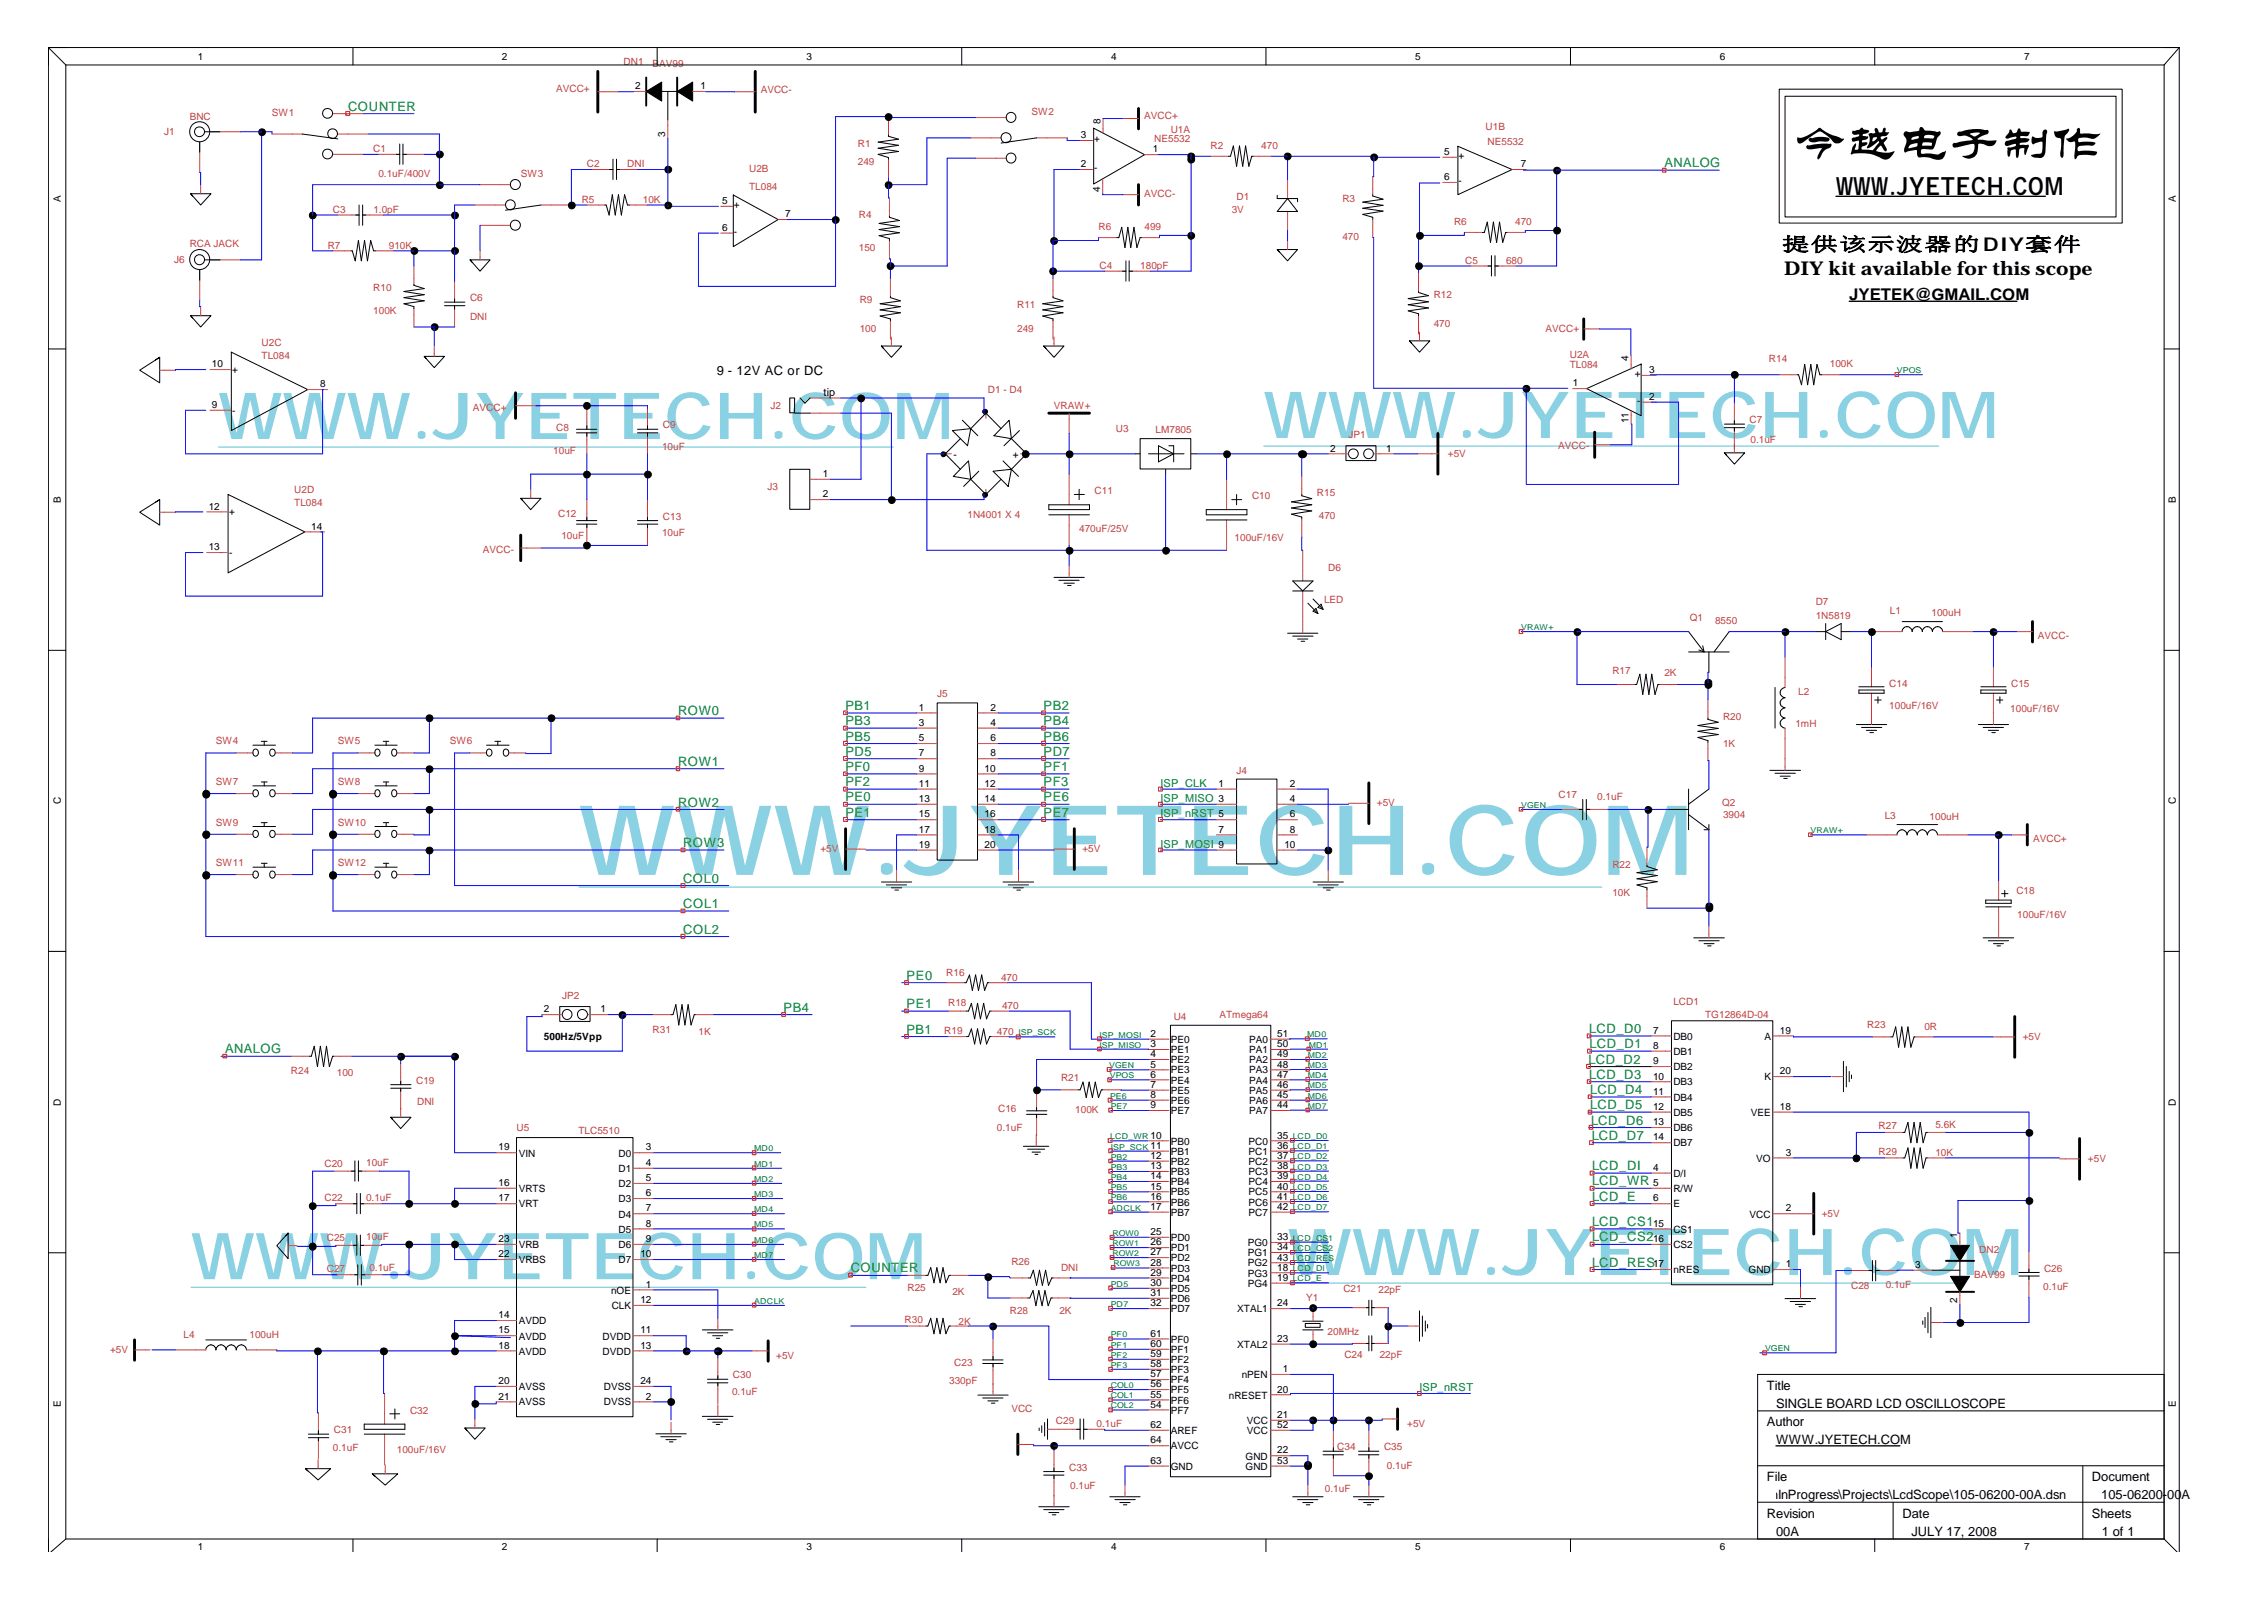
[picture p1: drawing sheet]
<svg xmlns="http://www.w3.org/2000/svg" width="297mm" height="210mm" viewBox="0 0 297 210" stroke-linecap="round" stroke-linejoin="round" font-family="sans-serif">
<defs><g id="words">
<text font-size="12.8" fill="#8ad1e3" x="75.9" y="114.8">WWW.JYETECH.COM</text>
<g font-size="8.5" fill="#8ad1e3">
<text x="28.6" y="57.6">WWW.JYETECH.COM</text>
<text x="165.8" y="57.5">WWW.JYETECH.COM</text>
<text x="25" y="167.8">WWW.JYETECH.COM</text>
<text x="169" y="167.3">WWW.JYETECH.COM</text>
</g>
<text font-size="5.8" x="235.5" y="20.6">뷱풽뗧ퟓ훆ퟷ</text>
<text font-size="3.3" x="240.9" y="25.5">WWW.JYETECH.COM</text>
<g font-size="2.5">
<text x="233.8" y="32.9">提供该示波器的 DIY套件</text>
<text x="234.1" y="36.1">DIY kit available for this scope</text>
</g>
<text font-size="2.1" x="242.7" y="39.3">JYETEK@GMAIL.COM</text>
<g font-size="1.7" fill="#008020">
<text x="45.7" y="14.5">COUNTER</text>
<text x="218.4" y="21.9">ANALOG</text>
<text x="89" y="93.8">ROW0</text>
<text x="111" y="93.1">PB1</text>
<text x="111" y="95.1">PB3</text>
<text x="136.9" y="93.1">PB2</text>
<text x="136.9" y="95.1">PB4</text>
<text x="89" y="100.5">ROW1</text>
<text x="111" y="97.2">PB5</text>
<text x="111" y="99.2">PD5</text>
<text x="111" y="101.1">PF0</text>
<text x="136.9" y="97.2">PB6</text>
<text x="136.9" y="99.2">PD7</text>
<text x="136.9" y="101.1">PF1</text>
<text x="89" y="105.8">ROW2</text>
<text x="111" y="103.1">PF2</text>
<text x="111" y="105.1">PE0</text>
<text x="111" y="107.2">PE1</text>
<text x="136.9" y="103.1">PF3</text>
<text x="136.9" y="105.1">PE6</text>
<text x="136.9" y="107.2">PE7</text>
<text x="89.7" y="111.1">ROW3</text>
<text x="89.7" y="115.8">COL0</text>
<text x="89.7" y="119.1">COL1</text>
<text x="89.7" y="122.5">COL2</text>
<text x="119" y="128.5">PE0</text>
<text x="102.8" y="132.7">PB4</text>
<text x="119" y="132.3">PE1</text>
<text x="119" y="135.6">PB1</text>
<text x="208.5" y="135.5">LCD_D0</text>
<text x="208.6" y="137.5">LCD_D1</text>
<text x="29.5" y="138.2">ANALOG</text>
<text x="208.4" y="139.5">LCD_D2</text>
<text x="208.5" y="141.5">LCD_D3</text>
<text x="208.7" y="143.5">LCD_D4</text>
<text x="208.7" y="145.5">LCD_D5</text>
<text x="208.8" y="147.5">LCD_D6</text>
<text x="208.9" y="149.5">LCD_D7</text>
<text x="208.9" y="153.5">LCD_DI</text>
<text x="208.9" y="155.5">LCD_WR</text>
<text x="208.9" y="157.5">LCD_E</text>
<text x="208.9" y="160.8">LCD_CS1</text>
<text x="111.6" y="166.9">COUNTER</text>
<text x="208.9" y="162.9">LCD_CS2</text>
<text x="208.9" y="166.2">LCD_RES</text>
</g>
<g font-size="1.7">
<text x="94.1" y="49.2">9 - 12V AC or DC</text>
<text x="231.9" y="182.3">Title</text>
<text x="233" y="184.7">SINGLE BOARD LCD OSCILLOSCOPE</text>
<text x="231.9" y="187.1">Author</text>
<text x="233" y="189.5">WWW.JYETECH.COM</text>
<text x="228.2" y="196.7">DesignInProgress\Projects\LcdScope\105-06200-00A.dsn</text>
<text x="231.9" y="194.3">File</text>
<text x="274.5" y="194.3">Document</text>
<text x="275.7" y="196.7">105-06200-00A</text>
<text x="231.9" y="199.1">Revision</text>
<text x="233" y="201.5">00A</text>
<text x="249.6" y="199.1">Date</text>
<text x="250.8" y="201.5">JULY 17, 2008</text>
<text x="274.5" y="199.1">Sheets</text>
<text x="275.8" y="201.5">1 of 1</text>
</g>
<text font-size="1.4" x="108.1" y="51.9">tip</text>
<g font-size="1.4" fill="#008020">
<text x="152.3" y="103.2">ISP_CLK</text>
<text x="152.3" y="105.2">ISP_MISO 3</text>
<text x="152.3" y="107.2">ISP_nRST 5</text>
<text x="152.3" y="111.2">ISP_MOSI 9</text>
<text x="186.3" y="182.5">ISP_nRST</text>
</g>
<g font-size="1.3">
<text x="26" y="7.9">1</text>
<text x="65.9" y="7.9">2</text>
<text x="83.4" y="11.7">2</text>
<text x="91.9" y="11.7">1</text>
<text x="105.8" y="7.9">3</text>
<text x="145.8" y="7.9">4</text>
<text x="185.7" y="7.9">5</text>
<text x="225.7" y="7.9">6</text>
<text x="265.6" y="7.9">7</text>
<text x="87.3" y="17.9" transform="rotate(-90 87.3 17.9)">3</text>
<text x="144.4" y="16.3" transform="rotate(-90 144.4 16.3)">8</text>
<text x="141.8" y="18.1">3</text>
<text x="141.8" y="21.9">2</text>
<text x="143.6" y="18.7">+</text>
<text x="143.6" y="22.5">-</text>
<text x="151.3" y="20">1</text>
<text x="189.5" y="20.3">5</text>
<text x="189.5" y="23.6">6</text>
<text x="191.4" y="20.8">+</text>
<text x="199.6" y="21.9">7</text>
<text x="8" y="26.5" transform="rotate(-90 8 26.5)">A</text>
<text x="94.7" y="26.8">5</text>
<text x="96.3" y="27.3">+</text>
<text x="103" y="28.5">7</text>
<text x="144.4" y="25.2" transform="rotate(-90 144.4 25.2)">4</text>
<text x="191.4" y="24.1">-</text>
<text x="285.5" y="26.5" transform="rotate(-90 285.5 26.5)">A</text>
<text x="94.7" y="30.3">6</text>
<text x="96.3" y="30.8">-</text>
<text x="213.7" y="47.3" transform="rotate(-90 213.7 47.3)">4</text>
<text x="27.8" y="48.2">10</text>
<text x="27.8" y="53.5">9</text>
<text x="30.5" y="49">+</text>
<text x="42" y="50.8">8</text>
<text x="206.4" y="50.7">1</text>
<text x="214.5" y="49.5">+</text>
<text x="214.8" y="53">-</text>
<text x="216.4" y="49">3</text>
<text x="216.4" y="52.5">2</text>
<text x="30.5" y="54.3">-</text>
<text x="174.5" y="59.2">2</text>
<text x="181.9" y="59.2">1</text>
<text x="213.7" y="55.5" transform="rotate(-90 213.7 55.5)">11</text>
<text x="107.9" y="62.6">1</text>
<text x="107.9" y="65.2">2</text>
<text x="125.1" y="60">-</text>
<text x="132.9" y="60">+</text>
<text x="8" y="66" transform="rotate(-90 8 66)">B</text>
<text x="27.4" y="66.9">12</text>
<text x="30.1" y="67.6">+</text>
<text x="40.9" y="69.5">14</text>
<text x="285.5" y="66" transform="rotate(-90 285.5 66)">B</text>
<text x="27.4" y="72.2">13</text>
<text x="30.1" y="73">-</text>
<text x="120.6" y="93.2">1</text>
<text x="120.6" y="95.2">3</text>
<text x="130" y="93.2">2</text>
<text x="130" y="95.2">4</text>
<text x="120.6" y="97.3">5</text>
<text x="120.6" y="99.2">7</text>
<text x="120.6" y="101.2">9</text>
<text x="129.2" y="101.2">10</text>
<text x="130" y="97.3">6</text>
<text x="130" y="99.2">8</text>
<text x="8" y="105.5" transform="rotate(-90 8 105.5)">C</text>
<text x="120.6" y="103.2">11</text>
<text x="120.6" y="105.2">13</text>
<text x="120.6" y="107.2">15</text>
<text x="129.2" y="103.2">12</text>
<text x="129.2" y="105.2">14</text>
<text x="129.2" y="107.2">16</text>
<text x="159.9" y="103.2">1</text>
<text x="169.2" y="103.2">2</text>
<text x="169.2" y="105.2">4</text>
<text x="169.2" y="107.2">6</text>
<text x="285.5" y="105.5" transform="rotate(-90 285.5 105.5)">C</text>
<text x="120.6" y="109.2">17</text>
<text x="120.6" y="111.2">19</text>
<text x="129.2" y="109.2">18</text>
<text x="129.2" y="111.2">20</text>
<text x="159.9" y="109.2">7</text>
<text x="168.5" y="111.2">10</text>
<text x="169.2" y="109.2">8</text>
<text x="71.4" y="132.8">2</text>
<text x="71.4" y="136.4">500Hz/5Vpp</text>
<text x="78.8" y="132.8">1</text>
<text x="151" y="136">2</text>
<text x="151" y="137.4">3</text>
<text x="153.6" y="136.8">PE0</text>
<text x="163.9" y="136.8">PA0</text>
<text x="167.6" y="136">51</text>
<text x="167.6" y="137.4">50</text>
<text x="216.9" y="135.6">7</text>
<text x="216.9" y="137.6">8</text>
<text x="219.6" y="136.4">DB0</text>
<text x="231.5" y="136.4">A</text>
<text x="233.6" y="135.6">19</text>
<text x="151" y="138.7">4</text>
<text x="151" y="140.1">5</text>
<text x="151" y="141.4">6</text>
<text x="151" y="142.7">7</text>
<text x="153.6" y="138.1">PE1</text>
<text x="153.6" y="139.5">PE2</text>
<text x="153.6" y="140.8">PE3</text>
<text x="153.6" y="142.2">PE4</text>
<text x="153.6" y="143.5">PE5</text>
<text x="163.9" y="138.1">PA1</text>
<text x="163.9" y="139.5">PA2</text>
<text x="163.9" y="140.8">PA3</text>
<text x="163.9" y="142.2">PA4</text>
<text x="163.9" y="143.5">PA5</text>
<text x="167.6" y="138.7">49</text>
<text x="167.6" y="140.1">48</text>
<text x="167.6" y="141.4">47</text>
<text x="167.6" y="142.7">46</text>
<text x="216.9" y="139.6">9</text>
<text x="216.9" y="141.6">10</text>
<text x="216.9" y="143.6">11</text>
<text x="219.6" y="138.4">DB1</text>
<text x="219.6" y="140.4">DB2</text>
<text x="219.6" y="142.4">DB3</text>
<text x="231.5" y="141.7">K</text>
<text x="233.6" y="140.9">20</text>
<text x="8" y="145" transform="rotate(-90 8 145)">D</text>
<text x="151" y="144">8</text>
<text x="151" y="145.4">9</text>
<text x="151" y="149.4">10</text>
<text x="153.6" y="144.8">PE6</text>
<text x="153.6" y="146.1">PE7</text>
<text x="163.9" y="144.8">PA6</text>
<text x="163.9" y="146.1">PA7</text>
<text x="167.6" y="149.4">35</text>
<text x="167.6" y="144">45</text>
<text x="167.6" y="145.4">44</text>
<text x="216.9" y="145.6">12</text>
<text x="216.9" y="147.6">13</text>
<text x="216.9" y="149.6">14</text>
<text x="219.6" y="144.4">DB4</text>
<text x="219.6" y="146.4">DB5</text>
<text x="219.6" y="148.4">DB6</text>
<text x="229.7" y="146.4">VEE</text>
<text x="233.6" y="145.6">18</text>
<text x="285.5" y="145" transform="rotate(-90 285.5 145)">D</text>
<text x="65.4" y="150.9">19</text>
<text x="65.4" y="155.6">16</text>
<text x="68.1" y="151.7">VIN</text>
<text x="81.2" y="151.7">D0</text>
<text x="81.2" y="153.7">D1</text>
<text x="81.2" y="155.7">D2</text>
<text x="84.8" y="150.9">3</text>
<text x="84.8" y="153">4</text>
<text x="84.8" y="155">5</text>
<text x="151" y="150.7">11</text>
<text x="151" y="152">12</text>
<text x="151" y="153.4">13</text>
<text x="151" y="154.7">14</text>
<text x="153.6" y="150.2">PB0</text>
<text x="153.6" y="151.5">PB1</text>
<text x="153.6" y="152.8">PB2</text>
<text x="153.6" y="154.1">PB3</text>
<text x="153.6" y="155.5">PB4</text>
<text x="163.8" y="150.2">PC0</text>
<text x="163.8" y="151.5">PC1</text>
<text x="163.8" y="152.8">PC2</text>
<text x="163.8" y="154.1">PC3</text>
<text x="163.8" y="155.5">PC4</text>
<text x="167.6" y="150.7">36</text>
<text x="167.6" y="152">37</text>
<text x="167.6" y="153.4">38</text>
<text x="167.6" y="154.7">39</text>
<text x="216.9" y="153.6">4</text>
<text x="216.9" y="155.6">5</text>
<text x="219.6" y="150.4">DB7</text>
<text x="219.6" y="154.4">D/I</text>
<text x="230.5" y="152.4">VO</text>
<text x="234.3" y="151.6">3</text>
<text x="65.4" y="157.6">17</text>
<text x="68.1" y="156.4">VRTS</text>
<text x="68.1" y="158.4">VRT</text>
<text x="81.2" y="157.7">D3</text>
<text x="81.2" y="159.7">D4</text>
<text x="81.2" y="161.7">D5</text>
<text x="84.8" y="156.9">6</text>
<text x="84.8" y="158.9">7</text>
<text x="84.8" y="160.9">8</text>
<text x="151" y="156.1">15</text>
<text x="151" y="157.4">16</text>
<text x="151" y="158.7">17</text>
<text x="153.6" y="156.8">PB5</text>
<text x="153.6" y="158.2">PB6</text>
<text x="153.6" y="159.5">PB7</text>
<text x="163.8" y="156.8">PC5</text>
<text x="163.8" y="158.2">PC6</text>
<text x="163.8" y="159.5">PC7</text>
<text x="167.6" y="156.1">40</text>
<text x="167.6" y="157.4">41</text>
<text x="167.6" y="158.7">42</text>
<text x="216.9" y="157.6">6</text>
<text x="216.9" y="160.9">15</text>
<text x="219.6" y="156.4">R/W</text>
<text x="219.6" y="158.4">E</text>
<text x="219.6" y="161.7">CS1</text>
<text x="229.6" y="159.7">VCC</text>
<text x="234.3" y="158.9">2</text>
<text x="65.4" y="164.9">22</text>
<text x="65.4" y="163">23</text>
<text x="68.1" y="165.7">VRBS</text>
<text x="68.1" y="163.7">VRB</text>
<text x="81.2" y="163.7">D6</text>
<text x="81.2" y="165.7">D7</text>
<text x="84" y="164.9">10</text>
<text x="84.8" y="163">9</text>
<text x="151" y="162">25</text>
<text x="151" y="163.4">26</text>
<text x="151" y="164.7">27</text>
<text x="151" y="166">28</text>
<text x="151" y="167.4">29</text>
<text x="153.6" y="162.8">PD0</text>
<text x="153.6" y="164.1">PD1</text>
<text x="153.6" y="165.5">PD2</text>
<text x="153.6" y="166.8">PD3</text>
<text x="163.7" y="163.5">PG0</text>
<text x="163.7" y="164.8">PG1</text>
<text x="163.7" y="166.1">PG2</text>
<text x="163.7" y="167.5">PG3</text>
<text x="167.6" y="162.7">33</text>
<text x="167.6" y="164">34</text>
<text x="167.6" y="165.4">43</text>
<text x="167.6" y="166.7">18</text>
<text x="216.9" y="163">16</text>
<text x="216.9" y="166.3">17</text>
<text x="219.6" y="163.7">CS2</text>
<text x="219.6" y="167.1">nRES</text>
<text x="229.4" y="167.1">GND</text>
<text x="234.3" y="166.3">1</text>
<text x="251.3" y="166.3">3</text>
<text x="256.8" y="162.4" transform="rotate(-90 256.8 162.4)">1</text>
<text x="65.4" y="172.9">14</text>
<text x="68.1" y="173.7">AVDD</text>
<text x="80.2" y="169.7">nOE</text>
<text x="80.3" y="171.7">CLK</text>
<text x="84" y="171">12</text>
<text x="84.8" y="168.9">1</text>
<text x="151" y="168.7">30</text>
<text x="151" y="170">31</text>
<text x="151" y="171.4">32</text>
<text x="153.6" y="168.2">PD4</text>
<text x="153.6" y="169.5">PD5</text>
<text x="153.6" y="170.8">PD6</text>
<text x="153.6" y="172.1">PD7</text>
<text x="162.3" y="172.1">XTAL1</text>
<text x="163.7" y="168.8">PG4</text>
<text x="167.6" y="168">19</text>
<text x="167.6" y="171.4">24</text>
<text x="256.8" y="171" transform="rotate(-90 256.8 171)">2</text>
<text x="65.4" y="174.9">15</text>
<text x="65.4" y="176.9">18</text>
<text x="68.1" y="175.7">AVDD</text>
<text x="68.1" y="177.7">AVDD</text>
<text x="79.1" y="175.7">DVDD</text>
<text x="79.1" y="177.7">DVDD</text>
<text x="84" y="174.9">11</text>
<text x="84" y="176.9">13</text>
<text x="151" y="175.4">61</text>
<text x="151" y="176.7">60</text>
<text x="151" y="178">59</text>
<text x="151" y="179.3">58</text>
<text x="153.6" y="176.2">PF0</text>
<text x="153.6" y="177.5">PF1</text>
<text x="153.6" y="178.8">PF2</text>
<text x="162.3" y="176.8">XTAL2</text>
<text x="167.6" y="176">23</text>
<text x="8" y="184.6" transform="rotate(-90 8 184.6)">E</text>
<text x="65.4" y="181.6">20</text>
<text x="65.4" y="183.6">21</text>
<text x="68.1" y="182.4">AVSS</text>
<text x="68.1" y="184.4">AVSS</text>
<text x="79.2" y="182.4">DVSS</text>
<text x="79.2" y="184.4">DVSS</text>
<text x="84" y="181.6">24</text>
<text x="84.8" y="183.6">2</text>
<text x="151" y="180.7">57</text>
<text x="151" y="182">56</text>
<text x="151" y="183.4">55</text>
<text x="151" y="184.7">54</text>
<text x="153.6" y="180.1">PF3</text>
<text x="153.6" y="181.5">PF4</text>
<text x="153.6" y="182.8">PF5</text>
<text x="153.6" y="184.2">PF6</text>
<text x="153.6" y="185.5">PF7</text>
<text x="161.2" y="183.5">nRESET</text>
<text x="162.9" y="180.8">nPEN</text>
<text x="167.6" y="182.7">20</text>
<text x="168.3" y="180">1</text>
<text x="285.5" y="184.6" transform="rotate(-90 285.5 184.6)">E</text>
<text x="151" y="187.3">62</text>
<text x="151" y="189.4">64</text>
<text x="153.6" y="188.1">AREF</text>
<text x="153.6" y="190.1">AVCC</text>
<text x="163.4" y="191.5">GND</text>
<text x="163.6" y="186.8">VCC</text>
<text x="163.6" y="188.1">VCC</text>
<text x="167.6" y="186">21</text>
<text x="167.6" y="187.3">52</text>
<text x="167.6" y="190.7">22</text>
<text x="151" y="192">63</text>
<text x="153.6" y="192.8">GND</text>
<text x="163.4" y="192.8">GND</text>
<text x="167.6" y="192">53</text>
<text x="26" y="203.3">1</text>
<text x="65.9" y="203.3">2</text>
<text x="105.8" y="203.3">3</text>
<text x="145.8" y="203.3">4</text>
<text x="185.7" y="203.3">5</text>
<text x="225.7" y="203.3">6</text>
<text x="265.6" y="203.3">7</text>
</g>
<g font-size="1.3" fill="#bf4040">
<text x="81.8" y="8.5">DN1</text>
<text x="85.6" y="8.7">BAV99</text>
<text x="21.5" y="17.7">J1</text>
<text x="24.9" y="15.7">BNC</text>
<text x="35.7" y="15.3">SW1</text>
<text x="73" y="12.1">AVCC+</text>
<text x="99.8" y="12.2">AVCC-</text>
<text x="135.3" y="15.1">SW2</text>
<text x="150.2" y="15.6">AVCC+</text>
<text x="153.6" y="17.4">U1A</text>
<text x="194.9" y="17.1">U1B</text>
<text x="49" y="20">C1</text>
<text x="49.7" y="23.3">0.1uF/400V</text>
<text x="68.3" y="23.3">SW3</text>
<text x="77" y="21.9">C2</text>
<text x="82.3" y="21.9">DNI</text>
<text x="98.3" y="22.6">U2B</text>
<text x="112.6" y="19.3">R1</text>
<text x="112.6" y="21.6">249</text>
<text x="151.5" y="18.6">NE5532</text>
<text x="158.8" y="19.5">R2</text>
<text x="165.5" y="19.5">470</text>
<text x="195.2" y="19">NE5532</text>
<text x="43.7" y="27.9">C3</text>
<text x="49" y="27.9">1.0pF</text>
<text x="76.3" y="26.6">R5</text>
<text x="84.3" y="26.6">10K</text>
<text x="98.3" y="24.9">TL084</text>
<text x="112.7" y="28.6">R4</text>
<text x="150.2" y="25.8">AVCC-</text>
<text x="161.6" y="27.9">3V</text>
<text x="162.3" y="26.2">D1</text>
<text x="176.1" y="26.5">R3</text>
<text x="190.8" y="29.5">R6</text>
<text x="198.8" y="29.5">470</text>
<text x="22.9" y="34.5">J6</text>
<text x="24.9" y="32.4">RCA JACK</text>
<text x="43" y="32.6">R7</text>
<text x="51" y="32.6">910K</text>
<text x="112.7" y="33">150</text>
<text x="144.1" y="30.2">R6</text>
<text x="144.3" y="35.3">C4</text>
<text x="149.6" y="35.3">180pF</text>
<text x="150.2" y="30.2">499</text>
<text x="176.1" y="31.5">470</text>
<text x="192.3" y="34.6">C5</text>
<text x="197.6" y="34.6">680</text>
<text x="49" y="38.2">R10</text>
<text x="49" y="41.2">100K</text>
<text x="61.7" y="39.5">C6</text>
<text x="61.7" y="41.9">DNI</text>
<text x="112.8" y="39.8">R9</text>
<text x="133.5" y="40.4">R11</text>
<text x="188.1" y="39.1">R12</text>
<text x="34.3" y="45.4">U2C</text>
<text x="34.3" y="47.1">TL084</text>
<text x="112.8" y="43.5">100</text>
<text x="133.5" y="43.5">249</text>
<text x="188.1" y="42.9">470</text>
<text x="202.8" y="43.5">AVCC+</text>
<text x="206" y="46.9">U2A</text>
<text x="232.1" y="47.5">R14</text>
<text x="62.1" y="53.9">AVCC+</text>
<text x="101.1" y="53.7">J2</text>
<text x="129.6" y="51.5">D1 - D4</text>
<text x="138.3" y="53.7">VRAW+</text>
<text x="206" y="48.3">TL084</text>
<text x="240.1" y="48.2">100K</text>
<text x="72.6" y="59.5">10uF</text>
<text x="73" y="56.6">C8</text>
<text x="86.9" y="59">10uF</text>
<text x="87" y="56.2">C9</text>
<text x="146.4" y="56.7">U3</text>
<text x="151.6" y="56.9">LM7805</text>
<text x="177" y="57.5">JP1</text>
<text x="190" y="59.9">+5V</text>
<text x="204.5" y="58.9">AVCC-</text>
<text x="229.6" y="55.5">C7</text>
<text x="229.7" y="58.2">0.1uF</text>
<text x="38.6" y="64.7">U2D</text>
<text x="100.7" y="64.3">J3</text>
<text x="143.6" y="64.9">C11</text>
<text x="164.3" y="65.5">C10</text>
<text x="172.8" y="65.1">R15</text>
<text x="38.6" y="66.4">TL084</text>
<text x="73.2" y="67.8">C12</text>
<text x="73.7" y="70.7">10uF</text>
<text x="86.9" y="70.3">10uF</text>
<text x="87" y="68.2">C13</text>
<text x="127" y="67.9">1N4001 X 4</text>
<text x="141.6" y="69.8">470uF/25V</text>
<text x="162" y="71">100uF/16V</text>
<text x="173.1" y="68">470</text>
<text x="63.4" y="72.6">AVCC-</text>
<text x="174.3" y="74.9">D6</text>
<text x="173.7" y="79.1">LED</text>
<text x="221.7" y="81.5">Q1</text>
<text x="225" y="81.9">8550</text>
<text x="238.3" y="79.4">D7</text>
<text x="238.3" y="81.3">1N5819</text>
<text x="248" y="80.6">L1</text>
<text x="253.4" y="80.8">100uH</text>
<text x="267.4" y="83.8">AVCC-</text>
<text x="211.6" y="88.4">R17</text>
<text x="218.4" y="88.7">2K</text>
<text x="123" y="91.5">J5</text>
<text x="226.1" y="94.4">R20</text>
<text x="235.6" y="95.3">1mH</text>
<text x="236" y="91.1">L2</text>
<text x="247.9" y="90.2">C14</text>
<text x="247.9" y="93">100uF/16V</text>
<text x="263.8" y="93.4">100uF/16V</text>
<text x="263.9" y="90.2">C15</text>
<text x="28.3" y="97.6">SW4</text>
<text x="44.3" y="97.6">SW5</text>
<text x="59" y="97.6">SW6</text>
<text x="162.3" y="101.5">J4</text>
<text x="226.1" y="98">1K</text>
<text x="28.3" y="103">SW7</text>
<text x="44.3" y="103">SW8</text>
<text x="180.7" y="105.8">+5V</text>
<text x="204.5" y="104.7">C17</text>
<text x="209.6" y="105">0.1uF</text>
<text x="226" y="105.8">Q2</text>
<text x="226.1" y="107.4">3904</text>
<text x="247.3" y="107.5">L3</text>
<text x="253.2" y="107.6">100uH</text>
<text x="28.3" y="108.3">SW9</text>
<text x="28.3" y="113.6">SW11</text>
<text x="44.3" y="108.3">SW10</text>
<text x="44.3" y="113.6">SW12</text>
<text x="107.7" y="111.8">+5V</text>
<text x="142" y="111.8">+5V</text>
<text x="211.6" y="113.9">R22</text>
<text x="266.8" y="110.4">AVCC+</text>
<text x="211.6" y="117.5">10K</text>
<text x="264.6" y="117.2">C18</text>
<text x="264.7" y="120.4">100uF/16V</text>
<text x="73.8" y="131.1">JP2</text>
<text x="124.2" y="128">R16</text>
<text x="131.4" y="128.7">470</text>
<text x="219.6" y="131.9">LCD1</text>
<text x="85.6" y="135.5">R31</text>
<text x="91.7" y="135.7">1K</text>
<text x="123.9" y="135.6">R19</text>
<text x="124.4" y="132">R18</text>
<text x="130.8" y="135.7">470</text>
<text x="131.5" y="132.3">470</text>
<text x="154" y="133.8">U4</text>
<text x="160" y="133.6">ATmega64</text>
<text x="223.7" y="133.5">TG12864D-04</text>
<text x="245" y="134.8">R23</text>
<text x="252.5" y="135.1">0R</text>
<text x="265.4" y="136.4">+5V</text>
<text x="38.2" y="140.9">R24</text>
<text x="44.2" y="141.2">100</text>
<text x="54.6" y="142.2">C19</text>
<text x="139.2" y="141.8">R21</text>
<text x="54.7" y="145">DNI</text>
<text x="67.8" y="148.4">U5</text>
<text x="75.9" y="148.8">TLC5510</text>
<text x="130.8" y="148.4">0.1uF</text>
<text x="131" y="145.9">C16</text>
<text x="141.1" y="146.1">100K</text>
<text x="246.5" y="148.1">R27</text>
<text x="254" y="148">5.6K</text>
<text x="42.6" y="153.1">C20</text>
<text x="48" y="153">10uF</text>
<text x="246.5" y="151.5">R29</text>
<text x="254" y="151.6">10K</text>
<text x="274" y="152.4">+5V</text>
<text x="42.6" y="157.5">C22</text>
<text x="48" y="157.5">0.1uF</text>
<text x="239.1" y="159.6">+5V</text>
<text x="42.9" y="162.8">C25</text>
<text x="42.9" y="166.8">C27</text>
<text x="48" y="162.7">10uF</text>
<text x="48.5" y="166.7">0.1uF</text>
<text x="132.7" y="165.9">R26</text>
<text x="139.2" y="166.7">DNI</text>
<text x="259" y="167.6">BAV99</text>
<text x="259.7" y="164.4">DN2</text>
<text x="268.2" y="166.8">C26</text>
<text x="118.7" y="173.6">R30</text>
<text x="119.1" y="169.3">R25</text>
<text x="125" y="169.9">2K</text>
<text x="125.8" y="173.9">2K</text>
<text x="132.5" y="172.4">R28</text>
<text x="139" y="172.4">2K</text>
<text x="171.4" y="170.6">Y1</text>
<text x="176.3" y="169.5">C21</text>
<text x="180.9" y="169.6">22pF</text>
<text x="242.9" y="169.1">C28</text>
<text x="247.4" y="168.9">0.1uF</text>
<text x="268.1" y="169.2">0.1uF</text>
<text x="14.4" y="177.5">+5V</text>
<text x="24.1" y="175.5">L4</text>
<text x="32.7" y="175.5">100uH</text>
<text x="101.9" y="178.3">+5V</text>
<text x="125.2" y="179.2">C23</text>
<text x="174.2" y="175.1">20MHz</text>
<text x="176.4" y="178.2">C24</text>
<text x="181" y="178.2">22pF</text>
<text x="53.8" y="185.5">C32</text>
<text x="96.1" y="183.1">0.1uF</text>
<text x="96.2" y="180.8">C30</text>
<text x="124.5" y="181.6">330pF</text>
<text x="132.7" y="185.2">VCC</text>
<text x="43.7" y="190.4">0.1uF</text>
<text x="43.8" y="188">C31</text>
<text x="52.1" y="190.6">100uF/16V</text>
<text x="138.6" y="186.8">C29</text>
<text x="143.9" y="187.2">0.1uF</text>
<text x="175.5" y="190.3">C34</text>
<text x="181.6" y="190.3">C35</text>
<text x="184.7" y="187.2">+5V</text>
<text x="140.3" y="192.9">C33</text>
<text x="140.4" y="195.3">0.1uF</text>
<text x="173.9" y="195.7">0.1uF</text>
<text x="182" y="192.7">0.1uF</text>
</g>
<g font-size="1.1" fill="#008020">
<text x="248.9" y="49">VPOS</text>
<text x="199.6" y="82.6">VRAW+</text>
<text x="199.6" y="106">VGEN</text>
<text x="237.6" y="109.3">VRAW+</text>
<text x="133.6" y="135.8">ISP_SCK</text>
<text x="144.3" y="136.1">ISP_MOSI</text>
<text x="144.3" y="137.4">ISP_MISO</text>
<text x="171.5" y="136.1">MD0</text>
<text x="171.7" y="137.4">MD1</text>
<text x="145.5" y="140.1">VGEN</text>
<text x="145.6" y="141.4">VPOS</text>
<text x="171.6" y="138.8">MD2</text>
<text x="171.6" y="140.1">MD3</text>
<text x="171.6" y="141.4">MD4</text>
<text x="171.6" y="142.8">MD5</text>
<text x="145.7" y="149.5">LCD_WR</text>
<text x="145.7" y="144.1">PE6</text>
<text x="145.8" y="145.5">PE7</text>
<text x="169.6" y="149.4">LCD_D0</text>
<text x="171.6" y="144.1">MD6</text>
<text x="171.6" y="145.4">MD7</text>
<text x="99" y="151">MD0</text>
<text x="99" y="153">MD1</text>
<text x="99" y="155">MD2</text>
<text x="145.8" y="150.8">ISP_SCK</text>
<text x="145.8" y="152.1">PB2</text>
<text x="145.8" y="153.5">PB3</text>
<text x="145.8" y="154.8">PB4</text>
<text x="169.6" y="150.8">LCD_D1</text>
<text x="169.6" y="152.1">LCD_D2</text>
<text x="169.6" y="153.4">LCD_D3</text>
<text x="169.6" y="154.7">LCD_D4</text>
<text x="99" y="157">MD3</text>
<text x="99" y="159">MD4</text>
<text x="99" y="161">MD5</text>
<text x="145.8" y="156.1">PB5</text>
<text x="145.8" y="157.5">PB6</text>
<text x="145.8" y="158.8">ADCLK</text>
<text x="169.6" y="156.1">LCD_D5</text>
<text x="169.6" y="157.4">LCD_D6</text>
<text x="169.6" y="158.8">LCD_D7</text>
<text x="99" y="163">MD6</text>
<text x="99" y="165">MD7</text>
<text x="146" y="162.1">ROW0</text>
<text x="146" y="163.5">ROW1</text>
<text x="146" y="164.8">ROW2</text>
<text x="146.1" y="166.1">ROW3</text>
<text x="169.6" y="162.7">LCD_CS1</text>
<text x="169.6" y="164.1">LCD_CS2</text>
<text x="169.6" y="165.4">LCD_RES</text>
<text x="169.6" y="166.8">LCD_DI</text>
<text x="99" y="171">ADCLK</text>
<text x="145.8" y="168.8">PD5</text>
<text x="145.8" y="171.5">PD7</text>
<text x="169.6" y="168.1">LCD_E</text>
<text x="145.8" y="175.4">PF0</text>
<text x="145.8" y="176.8">PF1</text>
<text x="145.8" y="178.1">PF2</text>
<text x="145.8" y="179.4">PF3</text>
<text x="231.6" y="177.3">VGEN</text>
<text x="145.8" y="182.1">COL0</text>
<text x="145.8" y="183.4">COL1</text>
<text x="145.8" y="184.8">COL2</text>
</g>
</g></defs>
<path d="M28.6 58.7h88.7M165.8 58.5h88.6M75.9 116.4h134.3M25 168.9h88.7M169 168.3h88.6" fill="none" stroke="#8ad1e3" stroke-width=".18"/>
<g fill="none" stroke="#000" stroke-width=".13">
<path d="M6.3 6.2h279.7M6.3 6.2v197.4M6.3 6.2l2.3 2.3M8.6 8.5h275.4M8.6 8.5v193.4M26.2 18.6v1.4M26.9 17.3h2M39.7 17.6l4.6 .6M46.3 6.2v2.3M52.5 18.9v2.7M52.9 18.9v2.7M86.2 6.2v2.3"/>
<path d="M86.8 12h2.5M87.6 12v3.7M116.6 17.7v.2l1.3 .4-2.7 .3 2.7 .5-2.7 .3 2.7 .5-2.7 .3 1.4 .5v.2M126.2 6.2v2.3M136 18.1l-4.6 .7M143.5 16.8l6.7 3.5-6.7 3.8zM166.1 6.2v2.3M191.3 19.2l7.1 3-7.1 3.3zM206.1 6.2v2.3M233.5 11.7h45v17.6h-45zM234.2 12.6h43.5v15.9h-43.5zM246 6.2v2.3"/>
<path d="M284 8.5v193.4M286 6.2v197.4M286 6.2l-2 2.3M25 25.4h2.7l-1.4 1.5-1.3-1.5 .3 .3M26.2 35.4v1.4M26.9 34.1h2M46.1 32.9h.1l.4 1.3 .4-2.6 .4 2.6 .4-2.6 .4 2.6 .4-2.6 .4 1.3h.3M46.7 28.2h.4M47.1 26.9v2.7M47.6 26.9v2.7M47.6 28.2h.4M52 20.2h.5"/>
<path d="M52.9 20.2h.4M54.3 37.3v.1l1.4 .5-2.7 .3 2.7 .5-2.7 .3 2.7 .5-2.7 .3 1.3 .4v.3M58.3 39.6h2.7M59.6 39.2v.4M61.7 34.1h2.6l-1.3 1.5-1.3-1.5 .2 .3M71 26.9l-4.7 .7M79.4 26.9h.1l.4 1.3 .4-2.7 .4 2.7 .5-2.7 .3 2.7 .5-2.7 .3 1.4h.3M80 22.2h.4M80.4 20.9v2.7M80.9 20.9v2.7M80.9 22.2h.4M96.2 25.6l5.9 3.2-5.9 3.6z"/>
<path d="M116.7 28.4v.1l1.3 .4-2.6 .4 2.6 .4-2.6 .4 2.6 .4-2.6 .4 1.3 .4v.3M116.8 38.9v.1l1.4 .5-2.7 .3 2.7 .4-2.7 .5 2.7 .3-2.7 .5 1.3 .3v.3M138.2 38.9v.1l1.3 .5-2.7 .3 2.7 .4-2.7 .5 2.7 .3-2.7 .5 1.4 .3v.3M146.6 31.2h.2l.4-1.4 .4 2.7 .4-2.7 .4 2.7 .4-2.7 .4 2.7 .4-1.3h.2M147.3 35.6h.4M147.7 34.2v2.7M148.2 34.2v2.7M148.2 35.6h.4M161.2 20.5h.3l.3-1.4 .5 2.7 .3-2.7 .5 2.7 .3-2.7 .5 2.7 .4-1.3h.1M167.6 32.7h2.7l-1.3 1.5-1.4-1.5 .3 .3M167.6 25.6v.4h2.7v.5M169 26l1.3 1.7h-2.7z"/>
<path d="M180.1 25.5v.2l1.4 .4-2.7 .4 2.7 .4-2.7 .4 2.7 .4-2.7 .4 1.3 .4v.3M186.1 38.2v.2l1.4 .4-2.7 .4 2.7 .4-2.7 .4 2.7 .4-2.7 .4 1.3 .4v.2M194.5 30.5h.3l.4-1.4 .4 2.7 .4-2.7 .4 2.7 .4-2.7 .4 2.7 .4-1.3h.1M195.2 34.9h.5M195.7 33.5v2.7M196.2 33.5v2.7M196.2 34.9h.4M6.3 45.8h2.3M21 46.9v3.3l-2.7-1.6 2.7-1.7-.6 .3M25 41.4h2.7l-1.4 1.5-1.3-1.5 .3 .3M30.4 46.2l10 4.9-10 5.4zM55.7 46.8h2.6l-1.3 1.4-1.3-1.4 .2 .2"/>
<path d="M58.3 40.1h2.7M59.6 40.1v.5M75.6 56.8h2.7M75.6 56.3h2.7M77 55.9v.4M77 56.8v.4M83.7 56.8h2.6M83.7 56.3h2.6M85 55.9v.4M85 56.8v.4M103.6 52.2h.7v2h-.7zM104.3 54.2h2"/>
<path d="M105 52.2l.6 .7 .7-.7M115.7 45.4h2.6l-1.3 1.5-1.3-1.5 .2 .3M125 56.5l2.4-.3-.4 2.3zM126 57.5l-2 2 2 2.1M126.3 55.1l2 2.1M127.4 56.2l2-2 2 2M132.4 55.1l.3 2.4-2.3-.3zM132.7 57.5l2 2-2 2.1M133.8 56.5l-2.1 2M136.9 45.4h2.7l-1.3 1.5-1.4-1.5 .3 .3M149 59.5h.6M149.6 57.5h6.7v4h-6.7z"/>
<path d="M150.7 59.5h4.7M152 58.5l2 1-2 1.1zM153.4 58.5h.6v2.1M156.3 59.5h.7M176.6 58.5h4v1.9h-4zM185 44.7h2.6l-1.3 1.5-1.3-1.5 .2 .3M208.2 51l7.1-3.2v6.7zM226.3 59.4h2.6l-1.3 1.5-1.3-1.5 .2 .3M226.3 56.1h2.6M226.3 55.6h2.6M227.6 55.2v.4M227.6 56.1v.5"/>
<path d="M235.8 49.2h.2l.4 1.3 .4-2.7 .4 2.7 .4-2.7 .4 2.7 .4-2.7 .4 1.4h.3M284 45.8h2M21 65.5v3.4l-2.7-1.7 2.7-1.7-.6 .4M29.9 64.9l10.1 4.9-10.1 5.4zM68.3 65.4h2.7l-1.4 1.5-1.3-1.5 .3 .3M75.6 68.8h2.7M75.6 68.3h2.7M77 67.8v.5M77 68.8v.4M83.7 68.8h2.6M83.7 68.3h2.6M85 67.8v.5"/>
<path d="M85 68.8v.4M103.6 61.6h2.7v5.2h-2.7zM127.1 60.5l.3 2.4-2.3-.4zM127.4 62.9l2 2 2-2M128.4 61.8l-2 2M130.3 61.8l2.4-.2-.4 2.2zM131.6 60.5l2 2M137.6 67.5h5.4M137.6 66.2h5.4v.7h-5.4zM138.3 75.7h4M138.9 76.1h2.7M139.6 76.5h1.4"/>
<path d="M140.1 76.8h.4M141 64.9h1.3M141.6 64.2v1.3M153 61.6v.6M158.3 66.9h5.3v.6h-5.3zM158.3 68.2h5.3M161.6 65.5h1.3M162.3 64.9v1.3M169.6 76.2h2.7l-1.4 1.3zM169.6 77.5h2.7M170.8 64.9v.1l1.3 .4-2.6 .4 2.6 .4-2.6 .4 2.6 .4-2.6 .5 1.3 .3v.3M171.6 79.1l1.3 1.4"/>
<path d="M172.3 78.6l1.3 1.3M173.4 79.3l.2 .6-.7-.2zM6.3 85.3h2.3M33.2 97.8h3M33.3 98.3a.43 .43 0 0 1 .6 .4 .43 .43 0 0 1-.6 .4 .6 .6 0 0 1 0-.8zM34.3 97.3h.8M34.7 97.3v.5M35.5 98.3a.43 .43 0 0 1 .6 .4 .43 .43 0 0 1-.6 .4 .6 .6 0 0 1 0-.8zM49.2 97.8h2.9M49.3 98.3h.2a.49 .49 0 0 1 .4 .4 .49 .49 0 0 1-.4 .5 .51 .51 0 0 1-.2-.9zM50.3 97.3h.7M50.7 97.3v.5"/>
<path d="M51.5 98.3h.2a.49 .49 0 0 1 .4 .4 .49 .49 0 0 1-.4 .5 .51 .51 0 0 1-.2-.9zM63.8 97.8h3M64 98.3a.43 .43 0 0 1 .6 .4 .43 .43 0 0 1-.6 .4 .6 .6 0 0 1 0-.8zM64.9 97.3h.8M65.3 97.3v.5M66.2 98.3a.43 .43 0 0 1 .6 .4 .43 .43 0 0 1-.6 .4 .6 .6 0 0 1 0-.8zM123 92.2h5.3v20.6h-5.3zM169 83.1h3.9M169.6 83.5h2.7M170.3 83.8h1.3M170.7 84.1h.5M172.3 80.2l.4-.4 .2 .7z"/>
<path d="M214.5 89.8h.3l.4-1.4 .4 2.7 .4-2.7 .4 2.7 .3-2.7 .5 2.7 .4-1.3h.1M221.6 82.9l2 2.6M221.6 85.5h5.3M222.9 85.3l.7 .2M223.4 84.7l.2 .8M224.1 94.2v.2l1.4 .4-2.7 .4 2.7 .4-2.7 .3 2.7 .5-2.7 .3 1.3 .5v.2M224.2 85.5v2.7M226.9 82.9l-2 2.6M232.9 90.2v5.3M234.2 90.2a.73 .73 0 0 0-.6 .7l.1 .3 .3 .3h.2l-.3 .1a.68 .68 0 0 0-.2 1l.2 .2 .3 .1a.73 .73 0 0 0-.6 .6v.2a.83 .83 0 0 0 .6 .5l-.3 .1a.68 .68 0 0 0-.2 .9l.2 .2 .3 .1M238.3 82.9h1.3M239.6 82.9l2-1.1v2.1z"/>
<path d="M239.6 81.8v2.1M241.6 82.9h1.3M243.6 95.1h4M243.9 90.1h3.3M243.9 90.5h3.3v.4h-3.3zM244.3 95.4h2.6M244.9 95.8h1.4M245.4 96.1h.4M246 91.8h.8M246.4 91.4v.9M249.6 82.9l.2-.5 .4-.2 .3 .1 .3 .2 .1 .4 .1-.2a.67 .67 0 0 1 .9-.4l.3 .3 .1 .3v-.3l.4-.4a.74 .74 0 0 1 .9 .7l.1-.4 .3-.2 .3-.1 .4 .2 .2 .5M249.6 81.5h5.3"/>
<path d="M259.6 95.1h4M259.9 90.1h3.3M259.9 90.5h3.3v.4h-3.3zM260.2 95.4h2.7M260.9 95.8h1.4M261.4 96.1h.4M262 91.8h.8M262.4 91.4v.9M284 85.3h2M33.2 103.1h3M33.2 108.4h3M33.2 113.8h3"/>
<path d="M33.3 103.7a.43 .43 0 0 1 .6 .4 .43 .43 0 0 1-.6 .4 .6 .6 0 0 1 0-.8zM33.3 109a.43 .43 0 0 1 .6 .4 .43 .43 0 0 1-.6 .4 .6 .6 0 0 1 0-.8zM33.3 114.3a.43 .43 0 0 1 .6 .4 .43 .43 0 0 1-.6 .4 .6 .6 0 0 1 0-.8zM34.3 102.6h.8M34.3 107.9h.8M34.3 113.3h.8M34.7 102.6v.5M34.7 107.9v.5M34.7 113.3v.5M35.5 103.7a.43 .43 0 0 1 .6 .4 .43 .43 0 0 1-.6 .4 .6 .6 0 0 1 0-.8zM35.5 109a.43 .43 0 0 1 .6 .4 .43 .43 0 0 1-.6 .4 .6 .6 0 0 1 0-.8zM35.5 114.3a.43 .43 0 0 1 .6 .4 .43 .43 0 0 1-.6 .4 .6 .6 0 0 1 0-.8z"/>
<path d="M49.2 103.1h2.9M49.2 108.4h2.9M49.2 113.8h2.9M49.3 103.7l.2-.1a.49 .49 0 0 1 .4 .5 .49 .49 0 0 1-.4 .4 .51 .51 0 0 1-.2-.8zM49.3 109l.2-.1a.49 .49 0 0 1 .4 .5 .49 .49 0 0 1-.4 .5 .51 .51 0 0 1-.2-.9zM49.3 114.3h.2a.49 .49 0 0 1 .4 .4 .49 .49 0 0 1-.4 .5 .51 .51 0 0 1-.2-.9zM50.3 102.6h.7M50.3 107.9h.7M50.3 113.3h.7M50.7 102.6v.5M50.7 107.9v.5M50.7 113.3v.5"/>
<path d="M51.5 103.7l.2-.1a.49 .49 0 0 1 .4 .5 .49 .49 0 0 1-.4 .4 .51 .51 0 0 1-.2-.8zM51.5 109l.2-.1a.49 .49 0 0 1 .4 .5 .49 .49 0 0 1-.4 .5 .51 .51 0 0 1-.2-.9zM51.5 114.3h.2a.49 .49 0 0 1 .4 .4 .49 .49 0 0 1-.4 .5 .51 .51 0 0 1-.2-.9zM115.7 115.7h3.9M116.3 116.1h2.7M117 116.5h1.3M117.4 116.8h.5M131.6 115.7h4M132.3 116.1h2.7M133 116.5h1.3M133.4 116.8h.5M162.3 102.2h5.3v11.1h-5.3z"/>
<path d="M172.3 115.7h4M172.9 116.1h2.7M173.6 116.5h1.4M174.1 116.8h.4M207.2 106.2h.5M207.7 104.9v2.6M208.2 106.2h.4M208.2 104.9v2.6M216.1 113.5v.2l1.4 .4-2.7 .4 2.7 .4-2.7 .4 2.7 .4-2.7 .4 1.3 .4v.2M218.9 106.2h2.7M221.6 103.5v5.4M221.6 106.9l2.6 2"/>
<path d="M223.6 108.9h.6M224.2 108.2v.7M224.2 103.5l-2.6 2M232.2 101.1h4.1M232.9 101.4h2.7M233.6 101.8h1.3M234.1 102.1h.4M248.9 109.5v-.1a.68 .68 0 0 1 .7-.5 .68 .68 0 0 1 .6 .5v.1a.68 .68 0 0 1 .7-.6 .68 .68 0 0 1 .7 .6v-.1a.68 .68 0 0 1 .6-.5 .68 .68 0 0 1 .7 .5v.1a.68 .68 0 0 1 .7-.6 .68 .68 0 0 1 .7 .6M248.9 108.2h5.4M260.6 119h3.3M260.6 118.1h3.3v.4h-3.3zM262.6 117.2h.9"/>
<path d="M263.1 116.8v.9M6.3 124.8h2.3M40.6 138.6h.3l.3-1.3 .5 2.6 .3-2.6 .5 2.6 .3-2.6 .4 2.6 .4-1.3h.2M73.4 132.1h4v1.9h-4zM88.1 133.1h.2l.4-1.3 .4 2.7 .4-2.7 .4 2.7 .4-2.7 .4 2.7 .4-1.4h.1M126.6 128.9h.2l.4-1 .4 2 .4-2 .4 2 .4-2 .4 2 .4-1h.2M126.8 132.6h.3l.4-1 .4 2.1 .4-2.1 .4 2.1 .4-2.1 .4 2.1 .4-1.1h.1M126.8 136h.3l.4-1 .4 2 .4-2 .4 2 .4-2 .4 2 .4-1h.1M153.6 134.5h13.2v59.2h-13.2zM208.4 139.9h8.3M219.3 133.9h13.3v34.6h-13.3zM222.2 123h4.1"/>
<path d="M222.9 123.4h2.7M223.6 123.8h1.3M224.1 124.1h.4M241.9 139.2v4M242.3 139.9v2.7M248.1 136h.3l.4-1.3 .3 2.7 .5-2.7 .3 2.7 .5-2.7 .3 2.7 .5-1.4h.1M260.2 123h4M260.9 123.4h2.7M261.6 123.8h1.3M262 124.1h.5M284 124.8h2M46.1 153.6h.5"/>
<path d="M46.4 157.9h.4M46.6 152.3v2.7M46.8 156.6v2.6M47 152.3v2.7M47 153.6h.5M47.3 156.6v2.6M47.3 157.9h.5M51.3 146.6h2.6l-1.3 1.5-1.3-1.5 .2 .3M51.3 142.8h2.6M51.3 142.3h2.6M52.6 141.8v.5M52.6 142.8v.4"/>
<path d="M67.8 149.2h15.3v36.7h-15.3zM134.3 150.4h3.3M134.7 146.2h2.7M134.7 145.7h2.7M134.8 150.8h2.3M135.4 151.1h1.1M135.8 151.4h.4M136 145.3v.4M136 146.2v.5M141.5 143h.2l.4-1 .4 2 .4-2 .4 2 .4-2 .4 2 .4-1h.2M242.7 140.6v1.3M243 141v.5"/>
<path d="M249.7 148.6h.2l.5-1.4 .3 2.7 .5-2.7 .3 2.7 .5-2.7 .3 2.7 .4-1.3h.2M249.7 151.9h.2l.5-1.3 .3 2.7 .5-2.7 .3 2.7 .5-2.7 .3 2.7 .4-1.4h.2M6.3 164.4h2.3M27 177.1a.67 .67 0 0 1 .6-.7 .67 .67 0 0 1 .7 .5v.2l.1-.2a.67 .67 0 0 1 .7-.5 .67 .67 0 0 1 .6 .7 .67 .67 0 0 1 .5-.7 .67 .67 0 0 1 .8 .5v.2a.68 .68 0 0 1 .7-.7 .68 .68 0 0 1 .6 .7M27 175.8h5.3M37.8 161.8v3.3l-1.5-1.7 1.5-1.6-.3 .3M46.4 163.4h.4M46.5 167.2h.4M46.8 162v2.7M46.9 165.9v2.7M47.3 162v2.7M47.3 163.4h.5"/>
<path d="M47.4 165.9v2.7M47.4 167.2h.5M92.2 174.5h4M92.8 174.9h2.7M93.5 175.2h1.3M94 175.6h.4M121.5 167.3h.3l.3-1 .5 2 .3-2 .5 2 .3-2 .4 2 .4-1h.2M121.5 174h.3l.3-1.1 .5 2.1 .3-2.1 .5 2.1 .3-2.1 .4 2.1 .4-1h.2M128.9 178.9h2.7M128.9 178.4h2.7M130.3 177.9v.5M130.3 178.9v.4"/>
<path d="M134.9 170.3h.2l.5-1 .3 2 .4-2 .4 2 .4-2 .4 2 .4-1h.2M135 167.7h.2l.4-1.1 .4 2 .4-2 .4 2 .4-2 .4 2 .4-.9h.2M170.9 174.5h2.7M170.9 173.3h2.7M171.3 173.6h1.9v.5h-1.9zM179.3 171.5h.3M179.3 176.2h.3M179.6 170.6v2M179.6 175.2v2M180 170.6v2M180 175.2v2M180 171.5h.3"/>
<path d="M180 176.2h.3M186.3 172v4M186.6 172.6v2.7M187 173.3v1.3M187.3 173.8v.4M234.2 170.4h4.1M234.9 170.7h2.7M235.6 171.1h1.3M236.1 171.4h.4M245.2 166.7h.5M245.7 165.4v2.6M246.1 165.4v2.6"/>
<path d="M246.1 166.7h.5M252.3 173.3v.5M252.6 172.8v1.4M253 172.2v2.7M253.4 171.5v4M253.5 166.6h3.7M257.2 165v2.4M264.9 166.9h2.7M264.9 167.4h2.7M266.2 166.5v.4M266.2 167.4v.5M284 164.4h2"/>
<path d="M40.1 192.7h3.3l-1.7 1.5-1.6-1.5 .3 .3M40.5 188.6h2.6M40.5 188.1h2.6M41.8 187.7v.4M41.8 188.6v.4M47.8 188.1h5.3M47.8 186.8h5.3v.7h-5.3zM48.9 193.4h3.3l-1.7 1.4-1.6-1.4 .3 .2M51.1 185.5h1.4M51.8 184.8v1.4M61 187.3h2.7l-1.4 1.5-1.3-1.5 .3 .3M86.1 188.1h3.9"/>
<path d="M86.7 188.5h2.7M87.4 188.9h1.3M87.8 189.2h.5M92.2 185.8h4M92.8 181.4h2.7M92.8 180.9h2.7M92.8 186.2h2.7M93.5 186.6h1.3M94 186.9h.4M94.2 180.5v.4M94.2 181.4v.4M128.3 183h4"/>
<path d="M128.9 183.4h2.7M129.6 183.8h1.4M130.1 184.1h.5M136.3 197.7h4M136.4 187.3v.4M136.7 187v.9M136.9 193.5h2.7M136.9 193.1h2.7M136.9 198h2.7M137.1 186.6v1.8M137.5 186.2v2.6M137.6 198.4h1.3"/>
<path d="M138.1 198.7h.5M138.3 192.6v.5M138.3 193.5v.5M141.3 187.5h.4M141.7 186.2v2.6M142.2 187.5h.5M142.2 186.2v2.6M145.6 196.4h4M146.3 196.7h2.7M146.9 197.1h1.4M147.4 197.4h.5M169.6 196.4h4"/>
<path d="M170.3 196.7h2.6M170.9 197.1h1.4M171.4 197.4h.5M173.6 190.9h2.7M173.6 190.4h2.7M175 189.9v.5M175 190.9v.4M177.6 196.4h4M178.3 190.9h2.6M178.3 190.4h2.6M178.3 196.7h2.6M178.9 197.1h1.4"/>
<path d="M179.4 197.4h.5M179.6 189.9v.5M179.6 190.9v.4M230.6 185.1h53.4M230.6 192.3h53.4M230.6 197.1h53.4M248.4 197.1v4.8M273.3 192.3v9.6M284 180.3h-53.4v21.6M8.6 201.9h275.4M8.6 201.9l-1.9 1.7M46.3 201.9v1.7"/>
<path d="M86.2 201.9v1.7M126.2 201.9v1.7M166.1 201.9v1.7M206.1 201.9v1.7M246 201.9v1.7M284 201.9l1.7 1.7"/>
<circle cx="26.2" cy="17.3" r=".66"/>
<circle cx="26.2" cy="17.3" r="1.32"/>
<circle cx="43" cy="14.9" r=".66"/>
<circle cx="43.6" cy="17.5" r=".64"/>
<circle cx="132" cy="18.1" r=".66"/>
<circle cx="132.7" cy="15.4" r=".65"/>
<circle cx="26.2" cy="34.1" r=".66"/>
<circle cx="26.2" cy="34" r="1.32"/>
<circle cx="43" cy="20.2" r=".66"/>
<circle cx="67" cy="26.9" r=".65"/>
<circle cx="67.6" cy="29.5" r=".66"/>
<circle cx="67.6" cy="24.2" r=".66"/>
<circle cx="132.7" cy="20.7" r=".65"/>
<circle cx="177.6" cy="59.5" r=".64"/>
<circle cx="179.6" cy="59.5" r=".64"/>
<circle cx="74.4" cy="133.1" r=".65"/>
<circle cx="76.4" cy="133.1" r=".66"/>
</g>
<g fill="none" stroke="#bf4040" stroke-width=".13">
<path d="M26.2 18.6v4M27.6 17.3h3.9M35.7 17.6h4M43.7 14.9h4M44.3 17.6h4M78.4 12h2.7M83.2 12h1.6M87.6 15.7v2.5M90.9 12h1.6M96.4 12h2.7M116.6 15.3v2.4M127.4 18.1h4"/>
<path d="M128 15.4h4M136 18.1h4M141.6 18.4h1.8M144.7 15.6v1.9M147.4 15.6h2M26.2 35.4v4M26.3 24.2v1.2M27.6 34.1h3.9M43.7 20.2h4M43.7 32.9h2.4M44.3 28.2h2.8M47.6 28.2h2.7"/>
<path d="M49.3 32.9h2.3M49.7 20.2h2.8M52.9 20.2h2.8M54.3 34.9v2.4M59.6 36.9v2.7M62.3 26.9h4M63 24.2h4M63 29.6h4M63 32.9v1.2M71 26.9h4M77 26.9h2.4M77.6 22.2h2.8"/>
<path d="M80.9 22.2h2.8M82.6 26.9h2.4M94.6 27.1h1.5M94.6 30.6h1.5M102.1 28.8h1.5M116.6 20.9v2.4M116.7 26v2.4M116.7 31.6v2.4M116.8 36.5v2.4M128 20.8h4M138.2 36.5v2.4M141.6 22.2h1.8"/>
<path d="M144.1 31.2h2.5M144.7 23.5v1.9M144.9 35.6h2.8M147.4 25.5h2M148.2 35.6h2.8M149.8 31.2h2.3M150.2 20.3h1.7M158.8 20.5h2.4M164.4 20.5h2.4M169 23.6v2.4M169 27.7v2.5M169 31.6v1.1"/>
<path d="M180.1 23.2v2.3M180.1 28.8v2.4M186.1 35.8v2.4M189.3 20.6h1.9M189.3 23.9h1.9M192.2 30.5h2.3M193 34.9h2.7M196.2 34.9h2.7M197.7 30.5h2.5M198.4 22.2h1.9M21 48.6h2M26.3 40.2v1.2"/>
<path d="M27.6 48.5h2.6M27.6 53.8h2.6M40.3 51.1h2.7M54.3 40.5v2.4M57 45.6v1.2M59.6 40.1v2.8M67.6 53.2h2.7M77 53.6v2.7M77 56.8v2.7M85 53.6v2.7M85 56.8v2.7M106.3 52.2h4"/>
<path d="M106.3 54.2h4M116.8 42.1v2.4M117 44.2v1.2M124 59.5h.8M129.4 54.1v.8M133.9 59.5h.8M138.2 42.1v2.4M138.3 44.2v1.2M140.3 54.2v2.7M174.3 59.5h2.7M180.3 59.5h2.6M186 59.5h2.7"/>
<path d="M186.1 41.4v2.4M186.3 43.6v1.1M206.4 51h1.9M207.8 43.2h2M209.3 58.3h2M214 46.6v1.8M214 53.9v1.8M215.4 49.2h1.9M215.4 52.8h1.9M227.6 52.9v2.7M227.6 56.1v3.3M233.5 49.2h2.3"/>
<path d="M239.1 49.2h2.3M21 67.2h2M27.1 67.2h2.7M27.1 72.5h2.7M39.9 69.8h2.7M68.3 71.9h2.7M69.6 64.2v1.2M77 65.5v2.8M77 68.8v2.8M85 65.5v2.8M85 68.8v2.8M106.3 62.9h2.7"/>
<path d="M106.3 65.5h2.7M129.4 64.2v.8M140.3 62.2v4M140.3 67.5v4.1M140.3 74.2v1.5M161 62.9v4M161 68.2v4M170.8 62.5v2.4M170.8 68.1v2.4M170.9 72.2v4M170.9 77.5v5.6M31 98.8h2.2"/>
<path d="M36.2 98.8h2.2M47 98.8h2.2M52.1 98.8h2.2M61.7 98.8h2.1M66.8 98.8h2.2M120.3 93.5h2.7M120.3 95.5h2.7M120.3 97.6h2.7M120.3 99.5h2.7M128.3 93.5h2.7M128.3 95.5h2.7M128.3 97.6h2.7"/>
<path d="M128.3 99.5h2.7M212.1 89.8h2.4M217.7 89.8h2.4M224.1 91.8v2.4M224.1 97.4v2.4M234.2 86.2v4M234.2 95.5v5.6M245.6 87.5v2.6M245.6 90.9v4.2M245.6 82.9h4M254.9 82.9h4M261.6 87.5v2.6"/>
<path d="M261.6 90.9v4.2M264.6 82.9h2.1M31 104.1h2.2M31 109.4h2.2M31 114.7h2.2M36.2 104.1h2.2M36.2 109.4h2.2M36.2 114.7h2.2M47 104.1h2.2M47 109.4h2.2M47 114.7h2.2M52.1 104.1h2.2"/>
<path d="M52.1 109.4h2.2M52.1 114.7h2.2M111 111.4h2.6M117.6 114.2v1.5M120.3 109.5h2.7M120.3 101.5h2.7M120.3 103.5h2.7M120.3 105.5h2.7M120.3 107.5h2.7M120.3 111.5h2.7M128.3 109.5h2.7M128.3 101.5h2.7"/>
<path d="M128.3 103.5h2.7M128.3 105.5h2.7M128.3 107.5h2.7M128.3 111.5h2.7M133.6 114.2v1.5M138.3 111.4h2.7M159.6 109.5h2.7M159.6 103.5h2.7M159.6 105.5h2.7M159.6 107.5h2.7M159.6 111.5h2.7M167.6 109.5h2.7"/>
<path d="M167.6 103.5h2.7M167.6 105.5h2.7M167.6 107.5h2.7M167.6 111.5h2.7M174.3 114.2v1.5M177 105.4h2.6M204.9 106.2h2.8M208.2 106.2h2.7M216.1 111.1v2.4M216.1 116.7v2.4M244.9 109.5h4M254.3 109.5h3.9"/>
<path d="M262.3 115.5v2.6M262.3 119v4M264 109.5h2M38.2 138.6h2.4M43.8 138.6h2.4M52.6 139.5v2.8M71.1 133.1h2.7M77.1 133.1h2.7M85.6 133.1h2.5M91.2 133.1h2.4M124.2 128.9h2.4M124.4 132.6h2.4"/>
<path d="M124.4 136h2.4M129.8 128.9h2.4M130 132.6h2.4M130 136h2.4M150.7 136.3h2.7M150.7 137.7h2.7M150.7 139h2.7M166.7 136.3h2.6M166.7 137.7h2.6M166.7 139h2.6M216.7 135.9h2.6M216.7 137.9h2.6"/>
<path d="M216.7 139.9h2.6M224.2 121.5v1.5M232.7 135.9h2.6M245.7 136h2.4M251.3 136h2.4M261.7 136h2.7M43.8 153.6h2.8M44.1 157.9h2.7M47 153.6h2.8M47.3 157.9h2.8M52.6 142.8v3.8M65.1 151.2h2.7"/>
<path d="M65.1 155.9h2.7M65.1 157.9h2.7M83.1 151.2h2.7M83.1 153.3h2.7M83.1 155.3h2.7M83.1 157.2h2.7M83.1 159.2h2.7M136 148.9v1.5M136 143v2.7M136 146.2v2.8M139.1 143h2.4M144.7 143h2.4"/>
<path d="M150.7 140.3h2.7M150.7 141.7h2.7M150.7 143h2.7M150.7 144.3h2.7M150.7 145.7h2.7M150.7 149.7h2.7M150.7 151h2.7M150.7 152.3h2.7M150.7 153.7h2.7M150.7 155h2.7M150.7 156.4h2.7M150.7 157.7h2.7"/>
<path d="M150.7 159h2.7M166.7 140.3h2.6M166.7 141.7h2.6M166.7 143h2.6M166.7 144.3h2.6M166.7 145.7h2.6M166.7 149.7h2.6M166.7 151h2.6M166.7 152.3h2.6M166.7 153.7h2.6M166.7 155h2.6M166.7 156.4h2.6"/>
<path d="M166.7 157.7h2.6M166.7 159h2.6M216.7 155.9h2.6M216.7 157.9h2.6M216.7 141.9h2.6M216.7 143.9h2.6M216.7 145.9h2.6M216.7 147.9h2.6M216.7 149.9h2.6M216.7 153.9h2.6M232.7 159.2h5.3M232.7 145.9h2.6"/>
<path d="M232.7 141.2h2.6M232.7 151.9h2.6M240.4 141.2h1.5M247.3 151.9h2.4M247.3 148.6h2.4M252.9 151.9h2.4M252.9 148.6h2.4M270.3 152h2.6M17.7 177.1h2M23 177.1h4M32.3 177.1h4M37.8 163.4h1.2"/>
<path d="M44.1 163.4h2.7M44.2 167.2h2.7M47.3 163.4h2.8M47.4 167.2h2.8M65.1 163.3h2.7M65.1 165.2h2.7M65.1 175.2h2.7M65.1 177.2h2.7M65.1 173.2h2.7M83.1 161.2h2.7M83.1 163.3h2.7M83.1 165.2h2.7"/>
<path d="M83.1 169.2h2.7M83.1 171.3h2.7M83.1 175.2h2.7M83.1 177.2h2.7M94.2 172.9v1.6M94.2 178.2v2.7M98.7 177.2h2.1M119.1 167.3h2.4M119.1 174h2.4M124.7 167.3h2.4M124.7 174h2.4M130.3 175.6v2.8"/>
<path d="M130.3 178.9v4.1M132.5 170.3h2.4M132.5 167.7h2.5M138.1 170.3h2.4M138.2 167.7h2.3M150.7 171.7h2.7M150.7 162.3h2.7M150.7 163.7h2.7M150.7 165h2.7M150.7 166.3h2.7M150.7 167.7h2.7M150.7 169h2.7"/>
<path d="M150.7 170.3h2.7M150.7 175.7h2.7M150.7 177h2.7M150.7 178.3h2.7M150.7 179.6h2.7M166.7 163h2.6M166.7 164.3h2.6M166.7 165.7h2.6M166.7 167h2.6M166.7 168.3h2.6M166.7 171.7h2.6M166.7 176.3h2.6"/>
<path d="M172.3 171.5v1.8M172.3 174.5v1.7M177.5 171.5h2.1M177.5 176.2h2.1M180 171.5h2.2M180 176.2h2.2M184.7 174h1.6M216.7 161.2h2.6M216.7 163.3h2.6M216.7 166.6h2.6M232.7 166.6h2.6M236.3 168.8v1.6"/>
<path d="M242.9 166.7h2.8M246.1 166.7h2.8M251 166.6h2.5M253.4 173.5h1.5M257.2 161.8v1.6M257.2 169.5v1.6M266.2 164.2v2.7M266.2 167.4v2.8M41.7 191.5v1.2M41.8 185.3v2.8M41.8 188.6v2.8M50.5 182.8v4"/>
<path d="M50.5 188.1v4.1M50.5 192.2v1.2M62.3 186.2v1.1M65.1 181.9h2.7M65.1 183.9h2.7M83.1 181.9h2.7M83.1 183.9h2.7M88.1 186.6v1.5M94.2 181.4v2.8M94.2 184.3v1.5M133.6 189.5h2M137.5 187.5h4.2"/>
<path d="M138.3 190.3v2.8M138.3 193.5v4.2M142.2 187.5h2.7M147.6 194.8v1.6M150.7 187.6h2.7M150.7 192.3h2.7M150.7 181h2.7M150.7 182.3h2.7M150.7 183.7h2.7M150.7 185h2.7M150.7 189.7h2.7M166.7 180.3h2.6"/>
<path d="M166.7 183h2.6M166.7 186.3h2.6M166.7 187.6h2.6M166.7 191h2.6M166.7 192.3h2.6M171.6 194.8v1.6M175 187.6v2.8M175 190.9v2.7M179.6 187.6v2.8M179.6 190.9v2.7M179.6 194.8v1.6M181.4 186.2h2"/>
</g>
<g fill="none" stroke="#00f" stroke-width=".13">
<path d="M31.5 17.3h4.2v.3M34.3 17.3v16.8h-2.8M47.7 14.9h6.6M48.3 17.6h9.4v6.6M81.1 12h2.1M87.6 18.2v8.9h6.7M92.6 12h3.8M127.4 18.1h-5.8v6.1h-5M128 15.4h-11.4v-.1h-7v22.3h-17.9v-7h2.6M140 18.1v.3h1.6M144.7 15.6h2.7M26.2 22.6h.1v1.6"/>
<path d="M26.2 39.4v.8h.1M41 28.2h3.3M47.7 20.2h2M50.3 28.2h9.3M51.6 32.9h8M54.3 32.9v2M55.7 20.2h2M62.3 26.9h-2.7v10M63 24.2h-22v8.7h2.7M63 29.6v3.3M77.6 22.2h-2.6v4.7h2M83.7 22.2h3.9"/>
<path d="M85 26.9h2.6M103.3 28.8h6.3M116.6 23.3v2.7h.1M116.7 34h.1v2.5M128 20.8h-3.7v14.1h-7.5M138.2 35.6h6.7M141.6 22.2h-3.3v9.4M144.1 31.2v.4h-5.9v4.9M144.7 25.4v.1h2.7M151.9 20.3h4.4v15.3h-5.3M156.3 30.9h-4.2v.3M156.3 20.5h2.5"/>
<path d="M166.8 20.5h13.5v2.7h-.2M169 20.5v3.1M169 30.2v1.4M180.1 31.2h.2v19.7h25.4M180.3 20.6h8.6M186.1 34.9h6.9M188.9 24h-2.6v6.9M192.2 30.5v.4h-6.1v4.9M199.9 22.3h25.7M204.3 22.3v12.6h-5.4M204.3 30.2h-4.1v.3M27 48.5h-4v.1"/>
<path d="M42.5 51.1h-.2v8.4h-18v-5.7h2.7M54.3 42.9h5.3M57 42.9v2.5M70.3 53.2h14.7v.4M77 53.2v.4M77 59.5v6M85 59.5v6M110.3 52.2h18.8v2M110.3 54.2h6.7v11.3M113 52.2v10.7h-4M123.9 59.5h-2.3v12.7h39.4M134.3 59.5h14.7"/>
<path d="M140.3 56.9v5.3M157 59.5h17.3M161 59.5v3.4M170.8 59.5v3M182.9 59.5h3.1M200.3 50.9v12.7h20v-10.8h-3.6M209.8 43.2h4.2v3.4M214.1 55.6v2.7h-2.8M216.5 49.2h17M227.6 49.2v3.7M241.4 49.2h10.9M26.6 67.2h-3.6"/>
<path d="M42.1 69.8h.2v8.4h-18v-5.7h2.3M85 71.6h-8v.3h-6M85 62.2h-15.4v2M129.1 64.9v.6h-20.1M140.3 71.6v2.6M153 62.2v10M170.8 70.5v1.7h.1M31 98.8h-4v24.1h68.6M47 98.8h-3.3v20.7h51.9M56.3 94.2v4.6h-2M61.7 98.8h-2.1v17.4h36M72.3 94.2v4.7h-3.3v-.1"/>
<path d="M95 94.2h-54v4.6h-2.6M111 93.5h9.3M111 95.5h9.3M111 97.6h9.3M111 99.5h9.3M131 93.5h9.3M131 95.5h9.3M131 97.6h9.3M131 99.5h9.3M199.6 82.9h22M206.9 82.9v6.9h5.2M220.1 89.8h4"/>
<path d="M224.1 99.8h.1v3.7M224.2 88.2h-.1v3.6M226.9 82.9h11.4M234.2 82.9v3.3M242.9 82.9h2.7v4.6M258.9 82.9h5.7M261.6 82.9v4.6M27 104.1h4M27 109.4h4M27 114.7h4M43.7 104.1h3.3M43.7 109.4h3.3"/>
<path d="M43.7 114.7h3.3M56.3 106.2v3.3h-2v-.1M56.3 100.9v3.2h-2M56.3 111.5v3.2h-2M95 100.9h-54v3.2h-2.6M95 106.2h-54v3.2h-2.6M95 111.5h-54v3.2h-2.6M111 103.5h9.3M111 105.5h9.3M111 107.5h9.3M111 101.5h9.3M113.6 111.5h6.7"/>
<path d="M120.3 109.5h-2.7v4.7M131 109.5h2.6v4.7M131 111.5h7.3M131 103.5h9.3M131 105.5h9.3M131 107.5h9.3M131 101.5h9.3M152.3 111.5h7.3M152.3 103.5h7.3M152.3 105.5h7.3M152.3 107.5h7.3M170.3 111.5h4"/>
<path d="M170.3 103.5h4v10.7M170.3 105.5h6.7M199.6 106.2h5.3M210.9 106.2h8M216.1 119.1h8.1M216.2 106.2v4.9h-.1M224.2 108.9v12.6M237.6 109.5h7.3M258.2 109.5h5.8M262.3 109.5v6M29 138.6h9.2M46.2 138.6h13.4v12.6h5.5"/>
<path d="M52.6 138.6v.9M71.1 133.1v.3h-2v4.5h12.6v-4.8M79.8 133.1h5.8M93.6 133.1h13M118.3 128.9h5.9M118.3 132.6h6.1M118.3 136h6.1M132.2 128.9h11v7.4h7.5M132.4 136h6M132.4 132.6h8v5l10.3 .1M150.7 139h-14.7v4h3.1M169.2 136.3h5"/>
<path d="M169.3 137.6h4.9M169.3 139h4.9M208.5 135.9h8.2M208.6 137.9h8.1M235.3 135.9v.1h10.4M253.7 136h7.9M43.8 153.6h-2.8v13.6h3.2M44.1 157.9v.3h-3.1M49.8 153.6h3.9v4.3M50.1 157.9h15M65.1 155.9h-5.5v2M85.8 151.2h16.6"/>
<path d="M85.8 159.2h17.2M85.8 157.2h16.9M85.8 155.3h16.8M85.8 153.3h16.8M145.5 140.3h5.2M145.5 141.7h5.2M145.7 144.3h5M145.7 149.7h4.9M145.8 145.7h4.9M145.8 151h4.9M145.8 152.3h4.9M145.8 153.7h4.9"/>
<path d="M145.8 155h4.9M145.8 156.4h4.9M145.8 157.7h4.9M145.8 159h4.9M147.1 143h3.6M169.3 143h4.9M169.3 141.7h4.9M169.3 144.3h4.9M169.3 140.3h4.9M169.3 145.6h4.9M169.3 149.6h5M169.4 153.6h4.9"/>
<path d="M169.4 151h4.9M169.4 152.3h4.9M169.4 155h4.9M169.4 156.3h4.9M169.4 157.6h4.9M169.4 159h4.9M208.4 145.9h8.3M208.4 147.9h8.3M208.5 141.9h8.2M208.7 143.9h8M208.9 157.9h7.8M208.9 155.9h7.8"/>
<path d="M208.9 149.9h7.8M208.9 153.9h7.8M235.3 151.9h12M235.3 145.9h30.9v18.3M235.3 141.2h4.9M247.3 148.6h-3.7v3.3M255.3 151.9h15M255.3 148.6h10.9M266.2 157.5h-9.3v4.3h.3M19.9 177.1h3.1M36.3 177.1v.1h28.8M41.7 177.2v8.1h.1"/>
<path d="M44.1 163.4v.1h-5.1M50.3 177.2v5.6h.2M53.7 163.3v3.9h-3.5M59.6 163.3v1.9h5.5M59.6 175.5v1.7M59.6 175.2h5.5M59.6 175.2l7.4 .3M65.1 173.2h-5.5v2M65.1 163.3h-15v.1M85.8 163.3h17M85.8 165.2h17.2M85.8 177.2h12.9"/>
<path d="M85.8 175.2h4.2v2M85.8 169.2h8.4v3.7M85.8 171.3h17.2M85.8 161.2h17.2M94.2 177.2v1M111.6 174h7.5M111.6 167.3h7.5M127.1 174h10.5v7h13.1M127.1 167.3h2.5v3h2.9M129.6 167.5h2.8l.1 .2M130.3 174v1.6M140.4 167.7h10.3"/>
<path d="M140.5 170.3h-.1h10.3M145.8 162.3h4.9M145.8 163.7h4.9M145.8 165h4.9M145.8 166.3h4.9M145.8 169h4.9M145.8 171.7h4.9M145.8 175.7h4.9M145.8 177h4.9M145.8 178.3h4.9M145.8 179.6h4.9M169.4 163h4.9"/>
<path d="M169.4 164.3h4.9M169.4 165.6h4.9M169.4 167h4.9M169.4 168.3h4.9M177.5 171.5h-5.2v.2h-3M177.5 176.2v.1h-8.2M182.2 174h2.5M182.2 171.5v4.7M208.9 166.6h7.8M208.9 163.3h7.8M208.9 161.2h7.8M235.3 166.6h1v2.2"/>
<path d="M242.9 166.7h-2v10.8h-10M251 166.6l-2.1 .1M257.2 171.1v2.4M266.2 170.2v3.3h-11.3M65.1 181.9h-2.8v4.3M65.1 183.9v.3h-2.8M85.8 181.9h2.3v4.4M85.8 183.9h2.3M135.6 189.5v.2h15.1M138.3 189.7v.6M144.9 187.5v.1h5.8M145.8 182.3h4.9"/>
<path d="M145.8 183.7h4.9M145.8 185h4.9M150.7 192.3h-3.1v2.5M169.3 180.3h5.7v7.3M169.3 191h2.3v3.8M169.3 192.3h2.3M172.3 186.3v1.3h-3M175 193.6h4.6v1.2M179.6 186.3v1.3M181.4 186.2v.1h-12.1M193 182.8h-23.7v.2"/>
</g>
<g fill="#000" stroke="#000" stroke-width=".13">
<circle cx="34.4" cy="17.3" r=".45"/>
<circle cx="41" cy="28.3" r=".45"/>
<circle cx="54.4" cy="32.9" r=".45"/>
<circle cx="57.7" cy="24.3" r=".45"/>
<circle cx="57.7" cy="20.3" r=".45"/>
<circle cx="59.7" cy="28.3" r=".45"/>
</g>
<g fill="#000" stroke="#000" stroke-width=".13">
<path d="M84.8 12l2-1.2v2.5zM88.9 12l2-1.2v2.5zM255.9 163.4h2.5l-1.2 2zM255.9 167.4h2.5l-1.2 2.1z"/>
<circle cx="116.6" cy="15.4" r=".45"/>
<circle cx="59.7" cy="32.9" r=".45"/>
<circle cx="75" cy="27" r=".45"/>
<circle cx="87.7" cy="27" r=".45"/>
<circle cx="87.7" cy="22.3" r=".45"/>
<circle cx="109.7" cy="28.9" r=".45"/>
<circle cx="116.6" cy="24.3" r=".45"/>
<circle cx="116.9" cy="34.9" r=".45"/>
<circle cx="138.2" cy="35.6" r=".45"/>
<circle cx="138.3" cy="31.6" r=".45"/>
<circle cx="156.3" cy="20.9" r=".45"/>
<circle cx="156.3" cy="20.5" r=".45"/>
<circle cx="156.3" cy="30.9" r=".45"/>
<circle cx="169" cy="20.5" r=".45"/>
<circle cx="180.3" cy="20.6" r=".45"/>
<circle cx="186.2" cy="34.9" r=".45"/>
<circle cx="186.3" cy="30.9" r=".45"/>
<circle cx="204.3" cy="30.3" r=".45"/>
<circle cx="204.3" cy="22.4" r=".45"/>
<circle cx="57" cy="42.9" r=".45"/>
<circle cx="77" cy="53.2" r=".45"/>
<circle cx="113" cy="52.3" r=".45"/>
<circle cx="123.8" cy="59.6" r=".32"/>
<circle cx="129.3" cy="54" r=".32"/>
<circle cx="134.6" cy="59.6" r=".45"/>
<circle cx="134.6" cy="59.5" r=".32"/>
<circle cx="140.3" cy="59.6" r=".45"/>
<circle cx="161" cy="59.6" r=".45"/>
<circle cx="170.9" cy="59.6" r=".46"/>
<circle cx="171" cy="59.6" r=".45"/>
<circle cx="200.3" cy="51" r=".45"/>
<circle cx="227.6" cy="49.2" r=".45"/>
<circle cx="77" cy="62.3" r=".45"/>
<circle cx="77" cy="71.6" r=".45"/>
<circle cx="85" cy="62.3" r=".45"/>
<circle cx="117" cy="65.6" r=".45"/>
<circle cx="129.3" cy="64.9" r=".32"/>
<circle cx="140.3" cy="72.3" r=".45"/>
<circle cx="153" cy="72.3" r=".45"/>
<circle cx="56.4" cy="94.2" r=".45"/>
<circle cx="72.4" cy="94.2" r=".45"/>
<circle cx="207" cy="82.9" r=".45"/>
<circle cx="224.2" cy="89.9" r=".45"/>
<circle cx="224.2" cy="89.6" r=".45"/>
<circle cx="234.3" cy="82.9" r=".45"/>
<circle cx="245.6" cy="82.9" r=".45"/>
<circle cx="261.6" cy="82.9" r=".45"/>
<circle cx="27.1" cy="114.9" r=".45"/>
<circle cx="27.1" cy="104.3" r=".45"/>
<circle cx="27.1" cy="109.5" r=".45"/>
<circle cx="27.1" cy="104.1" r=".45"/>
<circle cx="27.1" cy="114.8" r=".45"/>
<circle cx="43.7" cy="114.9" r=".45"/>
<circle cx="43.7" cy="104.3" r=".45"/>
<circle cx="43.7" cy="109.5" r=".45"/>
<circle cx="43.7" cy="104.1" r=".45"/>
<circle cx="43.7" cy="114.8" r=".45"/>
<circle cx="56.4" cy="100.9" r=".45"/>
<circle cx="56.4" cy="111.6" r=".45"/>
<circle cx="56.4" cy="106.2" r=".45"/>
<circle cx="174.3" cy="111.6" r=".45"/>
<circle cx="216.3" cy="106.2" r=".45"/>
<circle cx="224.3" cy="118.9" r=".45"/>
<circle cx="224.3" cy="119.2" r=".45"/>
<circle cx="262.3" cy="109.5" r=".45"/>
<circle cx="52.6" cy="138.6" r=".45"/>
<circle cx="59.7" cy="138.6" r=".45"/>
<circle cx="81.7" cy="133.2" r=".45"/>
<circle cx="41" cy="158.2" r=".45"/>
<circle cx="53.7" cy="157.9" r=".45"/>
<circle cx="59.7" cy="157.9" r=".45"/>
<circle cx="136.1" cy="143" r=".45"/>
<circle cx="243.6" cy="152" r=".45"/>
<circle cx="266.3" cy="148.6" r=".45"/>
<circle cx="266.3" cy="157.6" r=".45"/>
<circle cx="41" cy="163.5" r=".46"/>
<circle cx="41.7" cy="177.3" r=".45"/>
<circle cx="50.4" cy="177.3" r=".46"/>
<circle cx="53.7" cy="163.3" r=".45"/>
<circle cx="59.7" cy="163.3" r=".45"/>
<circle cx="59.7" cy="177.3" r=".45"/>
<circle cx="59.7" cy="175.3" r=".45"/>
<circle cx="90.1" cy="177.3" r=".45"/>
<circle cx="94.2" cy="177.3" r=".45"/>
<circle cx="94.3" cy="177.3" r=".45"/>
<circle cx="129.7" cy="167.5" r=".45"/>
<circle cx="130.3" cy="174" r=".45"/>
<circle cx="172.3" cy="171.6" r=".45"/>
<circle cx="172.3" cy="176.3" r=".45"/>
<circle cx="182.2" cy="174" r=".45"/>
<circle cx="257.2" cy="173.6" r=".45"/>
<circle cx="62.4" cy="184.2" r=".45"/>
<circle cx="88.1" cy="183.9" r=".45"/>
<circle cx="138.3" cy="189.7" r=".45"/>
<circle cx="171.6" cy="192.2" r=".45"/>
<circle cx="171.6" cy="192.4" r=".45"/>
<circle cx="172.3" cy="186.3" r=".45"/>
<circle cx="175" cy="186.3" r=".45"/>
<circle cx="179.6" cy="186.3" r=".45"/>
<circle cx="179.6" cy="193.7" r=".45"/>
</g>
<path d="M84.8 10.2v3.7M88.9 10.2v3.7M255.4 165.4h3.6M255.4 169.5h3.6" fill="none" stroke="#000" stroke-width=".25"/>
<g fill="none" stroke="#000" stroke-width=".38">
<path d="M78.4 9.4v5.3M99.1 9.4v5.3M149.4 14.2v2.7M149.4 24.2v2.7M67.6 51.5v3.4M137.6 54.2h5.4M188.7 56.9v5.3M207.8 41.8v2.7M209.3 56.7v3.3M68.3 70.2v3.3M266.7 81.5v2.7M111 108.7v5.4"/>
<path d="M141 108.7v5.4M179.6 102.7v5.3M266 108.2v2.6M264.4 133.4v5.3M238 156.6v5.3M272.9 149.4v5.3M17.7 175.8v2.6M100.8 175.9v2.7M133.6 188.1v2.7M183.4 184.8v2.7"/>
</g>
<g fill="none" stroke="#f00" stroke-width=".13">
<path d="M45.4 14.6h.5v.5h-.5zM218.1 22.1h.5v.5h-.5zM248.7 48.9h.4v.5h-.4zM88.7 94h.5v.4h-.5zM110.7 93.3h.5v.4h-.5zM110.7 95.3h.5v.5h-.5zM110.7 97.3h.5v.5h-.5zM110.7 99.2h.5v.6h-.5zM136.7 93.3h.5v.4h-.5zM136.7 95.3h.5v.5h-.5zM136.7 97.3h.5v.5h-.5zM136.7 99.2h.5v.6h-.5z"/>
<path d="M199.3 82.6h.5v.5h-.5zM88.7 100.6h.5v.5h-.5zM88.7 105.9h.5v.5h-.5zM89.4 111.3h.5v.4h-.5zM89.4 115.9h.5v.5h-.5zM89.4 119.3h.5v.4h-.5zM110.7 101.3h.5v.4h-.5zM110.7 103.3h.5v.5h-.5zM110.7 105.3h.5v.5h-.5zM110.7 107.2h.5v.6h-.5zM136.7 101.3h.5v.4h-.5zM136.7 103.3h.5v.5h-.5z"/>
<path d="M136.7 105.3h.5v.5h-.5zM136.7 107.2h.5v.6h-.5zM152 103.3h.5v.5h-.5zM152 105.3h.5v.5h-.5zM152 107.2h.5v.6h-.5zM152 111.3h.5v.4h-.5zM199.3 105.9h.5v.5h-.5zM237.3 109.3h.5v.4h-.5zM29.3 138.3h.5v.5h-.5zM89.4 122.6h.5v.5h-.5zM102.6 132.9h.5v.4h-.5zM118.7 128.7h.5v.4h-.5z"/>
<path d="M118.7 132.4h.5v.5h-.5zM118.7 135.7h.5v.5h-.5zM133.3 135.8h.6v.5h-.6zM144 136h.5v.5h-.5zM144 137.4h.5v.5h-.5zM171.3 136h.5v.5h-.5zM171.4 138.7h.4v.5h-.4zM171.5 137.4h.5v.5h-.5zM208.2 139.6h.5v.5h-.5zM208.3 135.7h.4v.5h-.4zM208.3 137.6h.5v.5h-.5zM98.7 151h.5v.5h-.5z"/>
<path d="M98.7 153h.5v.5h-.5zM98.7 155h.5v.5h-.5zM98.7 157h.5v.5h-.5zM98.7 159h.5v.4h-.5zM145.3 140.1h.5v.5h-.5zM145.4 141.4h.4v.5h-.4zM145.4 149.4h.5v.5h-.5zM145.4 144.1h.5v.5h-.5zM145.5 150.7h.5v.5h-.5zM145.5 145.4h.5v.5h-.5zM145.5 152.1h.5v.4h-.5zM145.5 153.4h.5v.5h-.5z"/>
<path d="M145.5 154.7h.5v.5h-.5zM145.5 156.1h.5v.5h-.5zM145.5 157.4h.5v.5h-.5zM145.5 158.7h.5v.5h-.5zM169.3 149.4h.5v.4h-.5zM169.3 150.7h.5v.5h-.5zM169.3 152h.5v.5h-.5zM169.3 153.4h.5v.5h-.5zM169.3 154.7h.5v.5h-.5zM169.3 156.1h.5v.4h-.5zM169.3 157.4h.5v.5h-.5zM169.3 158.7h.5v.5h-.5z"/>
<path d="M171.4 140.1h.4v.4h-.4zM171.4 141.4h.4v.5h-.4zM171.4 142.7h.4v.5h-.4zM171.4 144h.4v.5h-.4zM171.4 145.4h.4v.5h-.4zM208.3 141.7h.4v.4h-.4zM208.4 143.7h.5v.4h-.5zM208.4 145.6h.5v.5h-.5zM208.5 147.6h.5v.5h-.5zM208.6 149.7h.5v.4h-.5zM208.7 153.6h.5v.5h-.5zM208.7 155.6h.5v.5h-.5z"/>
<path d="M208.7 157.6h.5v.5h-.5zM98.7 171h.5v.5h-.5zM98.7 161h.5v.5h-.5zM98.7 163h.5v.5h-.5zM98.7 165h.5v.5h-.5zM111.4 167h.4v.5h-.4zM145.5 168.7h.5v.5h-.5zM145.5 171.4h.5v.5h-.5zM145.5 175.4h.5v.5h-.5zM145.5 176.7h.5v.5h-.5zM145.5 178.1h.5v.4h-.5zM145.5 179.4h.5v.5h-.5z"/>
<path d="M145.7 162.1h.5v.5h-.5zM145.7 163.4h.5v.5h-.5zM145.7 164.7h.5v.5h-.5zM145.8 166h.5v.6h-.5zM169.3 162.7h.5v.5h-.5zM169.3 164.1h.5v.4h-.5zM169.3 165.4h.5v.5h-.5zM169.3 166.7h.5v.5h-.5zM169.3 168h.5v.5h-.5zM208.7 161h.5v.5h-.5zM208.7 163h.5v.5h-.5zM208.7 166.3h.5v.5h-.5z"/>
<path d="M231.3 177.2h.5v.5h-.5zM145.5 182h.5v.6h-.5zM145.5 183.4h.5v.5h-.5zM145.5 184.7h.5v.5h-.5zM186 182.6h.5v.5h-.5z"/>
</g>
<path d="M240.9 25.8h27.5M242.7 39.5h22M233 189.7h16.3" fill="none" stroke="#000" stroke-width=".18"/>
<use href="#words"/>
</svg>
